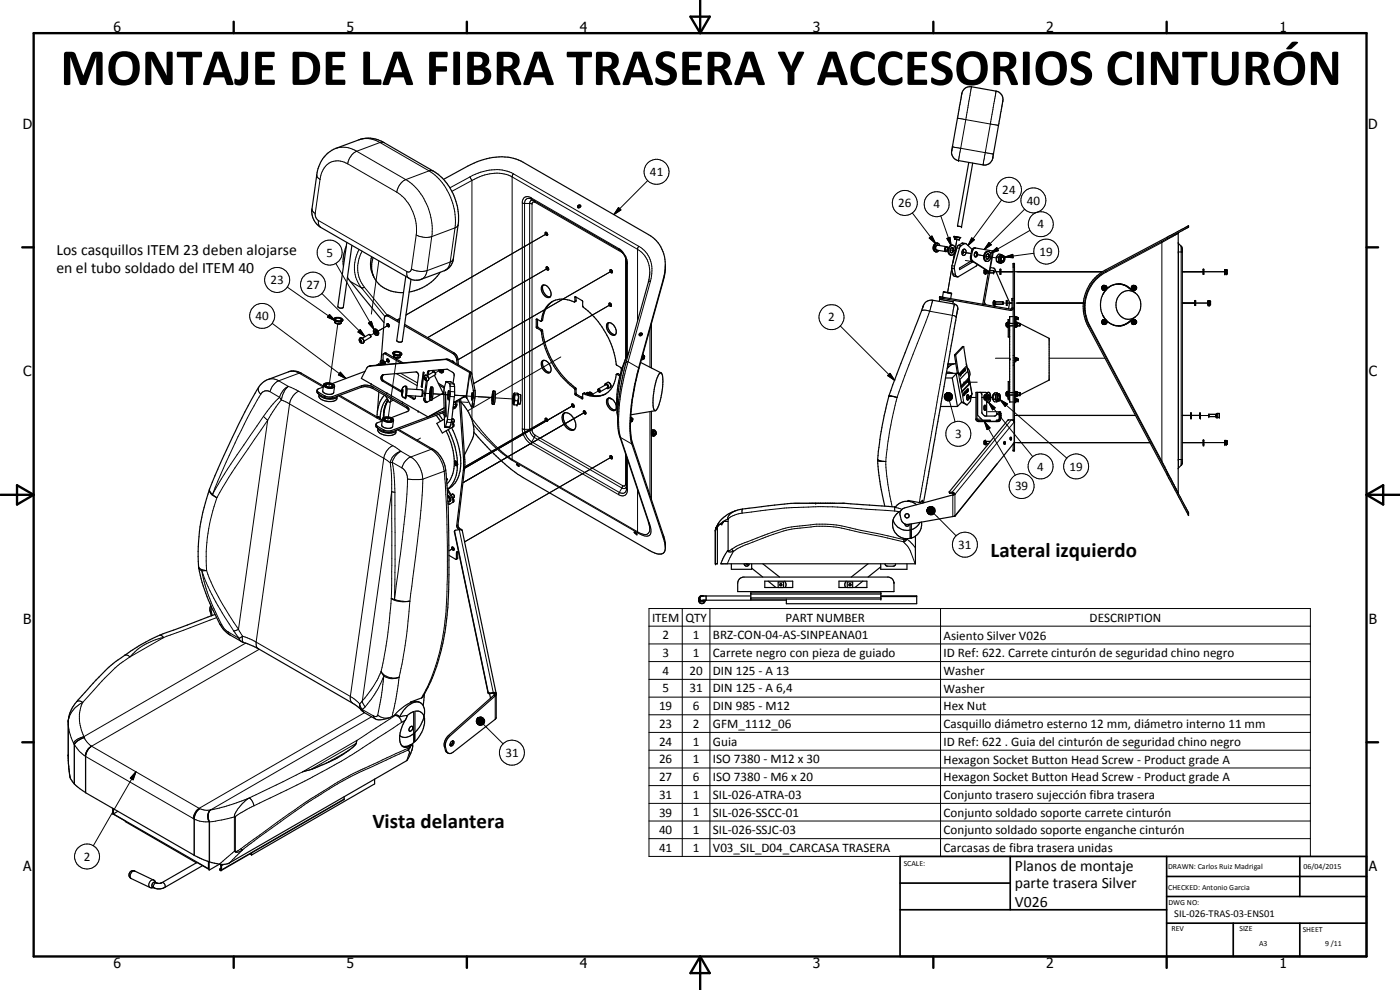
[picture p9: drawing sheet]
<svg xmlns="http://www.w3.org/2000/svg" width="420mm" height="297mm" viewBox="0 0 420 297" stroke-linecap="round" stroke-linejoin="round" font-family="sans-serif">
<defs><g id="words">
<text font-size="15.8" x="18.1" y="25.5">MONTAJE DE LA FIBRA TRASERA Y ACCESORIOS CINTURÓN</text>
<g font-size="6.3">
<text x="297.3" y="167.1">Lateral izquierdo</text>
<text x="111.7" y="248.4">Vista delantera</text>
</g>
<g font-size="4.7">
<text x="16.9" y="76.4">Los casquillos ITEM 23 deben alojarse</text>
<text x="16.9" y="81.8">en el tubo soldado del ITEM 40</text>
<text x="304.6" y="261.2">Planos de montaje</text>
<text x="304.6" y="266.6">parte trasera Silver</text>
<text x="304.6" y="272">V026</text>
</g>
<g font-size="4.2">
<text x="34" y="9.6">6</text>
<text x="104" y="9.6">5</text>
<text x="174" y="9.6">4</text>
<text x="244" y="9.6">3</text>
<text x="314" y="9.6">2</text>
<text x="384" y="9.6">1</text>
<text x="6.8" y="38.7">D</text>
<text x="410.6" y="38.7">D</text>
<text x="7" y="112.9">C</text>
<text x="410.8" y="112.9">C</text>
<text x="7" y="187.1">B</text>
<text x="410.8" y="187.1">B</text>
<text x="7" y="261.4">A</text>
<text x="410.8" y="261.4">A</text>
<text x="34" y="290.4">6</text>
<text x="104" y="290.4">5</text>
<text x="174" y="290.4">4</text>
<text x="244" y="290.4">3</text>
<text x="314" y="290.4">2</text>
<text x="384" y="290.4">1</text>
</g>
<g font-size="3.9">
<text x="195.1" y="52.8">41</text>
<text x="300.8" y="58.3">24</text>
<text x="269.6" y="62.2">26</text>
<text x="280.1" y="62.5">4</text>
<text x="308.1" y="61.4">40</text>
<text x="311.3" y="68.5">4</text>
<text x="98" y="77">5</text>
<text x="312" y="76.8">19</text>
<text x="81.2" y="85.3">23</text>
<text x="91.9" y="86.7">27</text>
<text x="76.7" y="96.1">40</text>
<text x="248.5" y="96.4">2</text>
<text x="286.6" y="131.5">3</text>
<text x="311.3" y="141.2">4</text>
<text x="321" y="141.2">19</text>
<text x="304.6" y="147.1">39</text>
<text x="287.6" y="164.7">31</text>
<text x="195.7" y="186.5">ITEM</text>
<text x="198.8" y="191.8">2</text>
<text x="205.7" y="186.5">QTY</text>
<text x="207.9" y="191.8">1</text>
<text x="213.9" y="191.8">BRZ-CON-04-AS-SINPEANA01</text>
<text x="235.7" y="186.5">PART NUMBER</text>
<text x="283.2" y="191.9">Asiento Silver V026</text>
<text x="327" y="186.5">DESCRIPTION</text>
<text x="198.8" y="197.1">3</text>
<text x="207.9" y="197.1">1</text>
<text x="213.9" y="197.2">Carrete negro con pieza de guiado</text>
<text x="283.2" y="197.2">ID Ref: 622. Carrete cinturón de seguridad chino negro</text>
<text x="198.8" y="202.4">4</text>
<text x="207" y="202.4">20</text>
<text x="213.9" y="202.4">DIN 125 - A 13</text>
<text x="283.2" y="202.5">Washer</text>
<text x="198.8" y="207.8">5</text>
<text x="207" y="207.8">31</text>
<text x="213.9" y="207.8">DIN 125 - A 6,4</text>
<text x="283.2" y="207.8">Washer</text>
<text x="197.8" y="213.1">19</text>
<text x="207.9" y="213.1">6</text>
<text x="213.9" y="213.1">DIN 985 - M12</text>
<text x="283.2" y="213.1">Hex Nut</text>
<text x="197.8" y="218.4">23</text>
<text x="207.9" y="218.4">2</text>
<text x="213.9" y="218.4">GFM_1112_06</text>
<text x="283.2" y="218.5">Casquillo diámetro esterno 12 mm, diámetro interno 11 mm</text>
<text x="151.7" y="227.1">31</text>
<text x="197.8" y="223.7">24</text>
<text x="207.9" y="223.7">1</text>
<text x="213.9" y="223.7">Guia</text>
<text x="283.2" y="223.8">ID Ref: 622 . Guia del cinturón de seguridad chino negro</text>
<text x="197.8" y="229">26</text>
<text x="207.9" y="229">1</text>
<text x="213.9" y="229">ISO 7380 - M12 x 30</text>
<text x="283.2" y="229.1">Hexagon Socket Button Head Screw - Product grade A</text>
<text x="197.8" y="234.3">27</text>
<text x="197.8" y="239.6">31</text>
<text x="207.9" y="234.3">6</text>
<text x="207.9" y="239.6">1</text>
<text x="213.9" y="234.3">ISO 7380 - M6 x 20</text>
<text x="213.9" y="239.6">SIL-026-ATRA-03</text>
<text x="283.2" y="234.4">Hexagon Socket Button Head Screw - Product grade A</text>
<text x="283.2" y="239.7">Conjunto trasero sujección fibra trasera</text>
<text x="197.8" y="245">39</text>
<text x="207.9" y="244.9">1</text>
<text x="213.9" y="245">SIL-026-SSCC-01</text>
<text x="283.2" y="245">Conjunto soldado soporte carrete cinturón</text>
<text x="197.8" y="250.3">40</text>
<text x="207.9" y="250.3">1</text>
<text x="213.9" y="250.3">SIL-026-SSJC-03</text>
<text x="283.2" y="250.4">Conjunto soldado soporte enganche cinturón</text>
<text x="197.8" y="255.6">41</text>
<text x="207.9" y="255.6">1</text>
<text x="213.9" y="255.6">V03_SIL_D04_CARCASA TRASERA</text>
<text x="283.2" y="255.7">Carcasas de fibra trasera unidas</text>
<text x="25.1" y="258.3">2</text>
</g>
<text font-size="3.1" x="352.4" y="275.2">SIL-026-TRAS-03-ENS01</text>
<g font-size="2.4">
<text x="271.2" y="259.7">SCALE:</text>
<text x="350.6" y="260.8">DRAWN: Carlos Ruiz Madrigal</text>
<text x="391.2" y="260.6">06/04/2015</text>
<text x="350.6" y="267">CHECKED: Antonio Garcia</text>
<text x="350.6" y="271.4">DWG NO:</text>
<text x="351.6" y="279.3">REV</text>
<text x="372" y="279.4">SIZE</text>
<text x="391" y="279.6">SHEET</text>
<text x="377.9" y="283.8">A3</text>
<text x="397.7" y="283.8">9 /11</text>
</g>
</g></defs>
<g fill="none" stroke="#000" stroke-width=".3">
<path d="M287.3 35.4l2.5 .5M289.8 35.9l-1.5 8.6M289.8 35.9l7.4 1.3M291.5 26l-1.7 9.9M297.2 37.2l2.5 .4M297.2 37.2l-1.5 8.6M298.9 27.3h.1M298.9 27.3l-1.7 9.9M95.1 52.5l.1 .6 .8 .7M96 53.8l-1.4 10.5a2.24 2.24 0 0 0 1 1.9M100.7 44.5a7.4 7.4 0 0 1 6.3 .9M104.3 49.1l14.8 8.6"/>
<path d="M104.3 49.1a5.1 5.1 0 0 0-8 3.5l-.3 1.2M107 45.4l14.8 8.5M107 45.4a5.2 5.2 0 0 0-2.7 3.7M107.7 42a7.2 7.2 0 0 1 6.3 .8M114 42.8h1.3M114 42.8l14.8 8.5M114 42.8l-7 2.6M119.1 57.7a13.8 13.8 0 0 1 5.8 12.8M121.8 53.9a18.1 18.1 0 0 1 7.8 17.1M121.8 53.9a5 5 0 0 0-2.7 3.8M128.8 51.3h1.2M128.8 51.3a18.2 18.2 0 0 1 7.8 17.1"/>
<path d="M128.8 51.3l-7 2.6M141 53.1l.6 1M141 53.1l-6 3.2M141.6 54.1a12.7 12.7 0 0 1 11.6-1.3l38.1 22a7.7 7.7 0 0 1 3.7 6.9M141.6 54.1l-6 3.3M141.6 54.1v58.3M154.1 52.2l-.4 .7v84.9M154.1 52.2a13.8 13.8 0 0 0-13.1 .9M154.1 52.2l37.6 21.7M159.4 59.4l.2 .4a1.31 1.31 0 0 0-1.5-.1 1.31 1.31 0 0 0-.7 1.3v67.8a5 5 0 0 0 2.2 3.8M159.4 59.4a1.57 1.57 0 0 0-1.7-.3 1.57 1.57 0 0 0-1 1.4v68.5a6 6 0 0 0 2.7 4.3M159.4 59.4l26.3 15.1"/>
<path d="M194.4 54.2l-10.2 10.2M285.8 44.1l2.5 .4M287.6 48.2h.1M288.3 44.5l-.7 3.7M288.3 44.5l7.4 1.3M295.7 45.8l2.4 .4M295.7 45.8l-.6 3.7M300.6 60l-10.1 13.7M93.6 62.7l.2 .6 .8 .7M95.6 66.2a2.01 2.01 0 0 0 .6 2M95.6 66.2l26.5 15.2M100.8 79l11.5 19.8"/>
<path d="M107.8 74.8a10.2 10.2 0 0 0 .7 11.6M108.7 75.4a9.6 9.6 0 0 0 .7 10.8M113.7 78.3l-2.2 15.9M124.9 70.5a6 6 0 0 0 4.7 .5M124.9 70.5l-1.4 10.2M129.6 71l-1.4 10.2M135.1 78.6a3.1 3.1 0 0 1-1.8 2.6M135.1 78.6l-6.9 2.6M136 77.7l-.2 .5-.7 .4M136.6 68.4l-1.5 10.2M136.6 68.4l-7 2.6M137.5 67.5l-.3 .5-.6 .4"/>
<path d="M156.7 60.9l2.3 .1M159 61l.7 .2M159 61v67.8M159.7 61.2v67.8M160.6 60.7a.53 .53 0 0 0-.7-.1 .53 .53 0 0 0-.2 .6M160.6 60.7l26.2 15.2M160.6 60.7a.82 .82 0 0 0-1-.6 .82 .82 0 0 0-.6 .9M164.2 70l-42.4 24.5M185.6 62.3l.7 .7-2.1 1.4zM185.7 74.5l.2 .5M185.7 74.5a6 6 0 0 1 2.6 4.2v27.8M186.8 75.9h.1"/>
<path d="M186.8 75.8v.1M187.7 77.3v30.4M187.7 77.4l.1 .1M188 78.7l.3 .4M191.7 73.9l-.4 .7v21.7M191.7 73.9a8.7 8.7 0 0 1 3.5 10.4M273.8 63.9l7 9.2M278.9 71.4l.8-.6 1.1 2.3zM281.3 72.9a1.46 1.46 0 0 0-1 1.2 1.46 1.46 0 0 0 .6 1.5M281.4 73.6a.83 .83 0 0 0-.6 .6 .83 .83 0 0 0 .4 .9M281.6 73.6a.75 .75 0 0 0-.9 .6 .75 .75 0 0 0 .6 .9M282.4 64.8l3 8.9"/>
<path d="M284 74.8h.6M284.2 71.5l.9-.3 .3 2.5zM285.2 75l1.7 .3M285.7 79.7l.8 .1M286.5 75.9l-.5 3M286.5 71.1l1.4 .2M287.2 71.8l-.5 2.8M287.2 74.4l.7 .1M287.7 73.6l.8 .1M287.9 71.3l.1 .1M288 71.4h.1M288.6 73l.7 .2"/>
<path d="M288.7 75.6l2.7 .5zM289.7 78.1l2.4 .4M291.2 77h.3M291.5 75.5h.3M291.6 71.4l.8 .5-1.9 1.8zM291.6 78.3h.3M292.4 76.2h.1M293 76.4l2.2 .4-1.5-.3M296.3 77l-.4-.1 3.1 .5M296.8 72.8l.7 .6-2.1 1.4zM297.3 76l1.9-1.7 .5 .9zM298 75.3l-1.1 6.2"/>
<path d="M301.5 77.1l2.4-.8 .2 1zM307.5 62.8l-12.1 12M309.1 69.1l-11.8 6.9M310.3 76l-8.8 1.1M311.3 63.7a3.7 3.7 0 0 0 1.4-6.3 3.7 3.7 0 0 0-6.2 1.7 3.7 3.7 0 0 0 4.3 4.7 3.8 3.8 0 0 1 5.4 3.3 3.8 3.8 0 0 1-5.1 3.7 3.8 3.8 0 0 1-1.5-6.1l1.6-1M348.7 72.4v65.9M350.3 71.2v.4M353.6 75.6h.1M353.6 70.1l-21.7 11.6M353.6 75.6h1.2M353.7 73.1h.1M353.7 73.1v67.3"/>
<path d="M354.5 73.9v65.7M81.7 97l22.1 16.6M86.2 86.1l14.4 10.1M96.6 88.1l12.9 12.9M98.9 94.4l1.7 1.8-2.3-1zM101.4 97.2l-2.6 18.7M101.5 96.2v.1M105.1 84.5l3.4 1.9M108.1 98.9l1.4 2.1-2.1-1.4zM108.5 86.4l7 8.6M109.4 86.2l-.9 .2M109.4 86.2l6.8 8.3"/>
<path d="M110.6 96.9l.9-.5 .8 2.4zM112.8 99.7l.2-.1-1.8 1M116.7 97.5l-3.3 1.9 3-1.7M116.9 94.7l-.4 .2M120 95.5l-.8 .5M122.1 81.4v1.1l.3 .7 .4 .3M123.5 80.7a6.6 6.6 0 0 0 4.7 .5M123.5 80.7a.89 .89 0 0 1-.5 .8 .89 .89 0 0 1-.9-.1M128.2 81.2a2.99 2.99 0 0 1-1.8 2.6M161.2 95.8l-.3 .1M161.3 97.9l-.4 .2M161.5 98.3l-.3 .2"/>
<path d="M162.6 98.9l-.3 .2M162.8 99.3l-.3 .2M162.8 96.1l-.3 .2M164.5 80.4l-36.2 20.9M172.8 89.1l-.3 .1M172.9 90.2l-.4 .2M183.4 91.3l-41.3 23.8M183.7 81.2l-46.3 26.7M195.1 98.7v11.5M195.2 84.3l-.6 .3M195.2 84.3l-6.7 24.2M199.1 83.7v.5"/>
<path d="M252.2 97.8l16.3 16.3M276.6 93.3a2.15 2.15 0 0 1 2.4 .1M279 93.4l6.8 1.2M279 93.4l-9.8 25.9M279.9 90.1h.1M279.9 90.1l-.9 3.3M283.2 89.2v.4M285.7 80.5l.7 .1M285.7 80.4l-1.3 7.4M285.8 94.6l-9.9 56.2M285.8 94.6l.9 .3 .3 .3M286 82.2l.7 .1"/>
<path d="M286.4 91.2h.1M286.4 91.2l-.6 3.4M286.4 91.3v.1M295.7 80.9h.1M295.7 80.9v1.3M295.8 81.9h.1M295.8 81.2v.7M296 81.2h.3M296 81.8h.6M296.6 82h.1M296.7 82h.3M296.8 81.4l-.1 .6"/>
<path d="M297 81.8h1.3M297.1 81.2h1.2M298.3 81.5h1.8M298.4 91.6h.1M298.4 90.3v1.3M298.5 90.6h.1M298.5 90.6v.7M298.8 90.6h2.2M298.8 91.2h2.2M300.3 81.5h3.8M301 90.9h1M302.2 90.9h1.5"/>
<path d="M302.3 98h.1M302.3 96.8h.1M302.3 96.8v1.2M302.6 96.1h.2M302.6 96.9h.2M302.6 97.8h.2M302.8 97.1h1.3M302.8 97.7h1.3M303.3 92.8l-.1 .3M303.7 90.2h.4M303.7 92.4h.4M304.1 80.2h.3"/>
<path d="M304.4 81.5h.3M305 81.5h25.9M305 90.9h20.2M305.2 95.3h.4M305.2 95.7h.4M305.4 97.1h.7M305.4 97.7h.7M327 97.6l-.1 .1M327 97.6l21.7 40.7M331.8 86a.38 .38 0 0 0-.4 .4 .38 .38 0 0 0 .4 .3M331.8 96.3a.36 .36 0 0 0-.4 .3 .36 .36 0 0 0 .4 .4M331.9 81.4v.3"/>
<path d="M331.9 81.7a11.8 11.8 0 0 0-4.9 15.9M340.6 86l-.3 .2v.3l.3 .2M340.6 96.3l-.3 .2 .1 .4 .2 .1M354.8 81.5h6.3M354.8 90.9h3.8M358.8 90.9h3.7M361.3 81.5h6.2M77.6 116.2v1.2l.7 .9M78.3 118.3l-3.1 5.3-3.8 7.4-4.4 9.5-3.2 7.8M80.4 113.9l1.6-.2 1.6 .6M81 117.5a1.95 1.95 0 0 0-2.7 .8M81 117.5l2.9 1.7"/>
<path d="M83.6 114.3l3 1.7M83.6 114.3a5.2 5.2 0 0 0-2.6 3.2M83.9 119.2l.5 .8M83.9 119.2l-2.5 2.6-2.3 3.1M86.6 116l3.1 1.4M86.6 116a6.7 6.7 0 0 0-2.2 4M86.6 116a4.8 4.8 0 0 0-2.7 3.2M86.6 111.5l1.6-.1 1.6 .6M89.7 117.4l28.2 16.3M89.7 117.4a5.1 5.1 0 0 0-2.8 3.8M89.8 112h.6M89.8 112l7.2 4.1"/>
<path d="M89.8 112l-6.2 2.3M95.7 117.7l-.1 .5M97.4 118.8v.4M99.8 119l-.1 .5M101.5 118.7l13.2 7.6M102.1 111.7l1.7 1.9-2.3-1.1zM107.9 102a.4 .4 0 0 1 .6 .2 .4 .4 0 0 1-.2 .5zM108.1 101.4a1.02 1.02 0 0 1 .9 1.5M108.5 115.7l-.1 .5M111.3 109.7l-.3 .2M112 116.1l-.1 .5M114.8 112.9l-.4 .2"/>
<path d="M114.9 109.1l.2-.1-.9 .5M115 108.9l.1 .1M115 112.6l-.4 .1M115.1 114.2l-.3 .1M115.9 106l-.4 .2M116.7 108l-1.2 .7 .8-.5M118.9 112.1l6.3 3.6M119 107.4l-2.6 18.7M119.2 106.4v.1M120.3 112l5 2.9M120.7 118.5h.1M120.8 116.7h.1"/>
<path d="M120.8 116.7l-.1 1.8M121.7 115.9l.1 1.9-.4 1.6M124.4 119.5l-.4 .2M126.9 118l2.5 .1M127.5 113.2a.42 .42 0 0 1 .4 .3 .42 .42 0 0 1-.1 .5l-.3-.3zM127.5 119.5l-.3 .1M127.5 112.6a.99 .99 0 0 1 .9 1.6M128.6 111.6l-.3 .1M130 118.2l4.8 .3zM132.2 111l-1.6 .9M133.9 114.5l1.4 .1M134 107.7l-.4 .2"/>
<path d="M134.9 107.9l-.4 .2M134.9 115.1l1.4 .1M135 119h1.3M135.1 115.9l1.3 .1M135.1 117.5l1.3 .1M136.2 108.7h-.1M136.3 105.9l-.4 .2M137.4 107.8l-.3 .2M139.1 119.2h-.2M139.1 119.1v.1M139.3 119.1l-.2 .1M140 119.3h.1"/>
<path d="M140.2 118.8l-3.8-.2 5 .3M141.3 111.6l-.4 .2-1 7.3M141.6 112l-.6-.1-1 7.4M142 119.4h.5M142.1 117.1h.5M142.6 119l5.5 .3-4.6-.3M147.6 119l-7.2 4.3M148.6 119.4l5.7 .3M168.3 107.1l-19.6 11.4M172.7 116.3l-.4 .2M172.9 117.9l-.4 .3M172.9 116.7l-.4 .2"/>
<path d="M173.1 118.4l-.3 .1M174.9 119.5l-.2 .1M175.4 117.9l-.3 .2M177.4 118.5h.1M179.7 117.2l-1.8 1.1M181.8 115.4h.1zM181.9 115.4l.3 .1M182.1 115.4l.1 .1M182.2 115.5l.2 .5-.1 .3M182.2 115.5l.1 .1M182.3 114.8a.95 .95 0 0 1 .9 1.4M182.4 116l-.1 .3"/>
<path d="M183 119.4l-.6 .3M185.5 112.1l-.3 .2M188.5 108.5l-.6 .3M188.5 108.5a58.1 58.1 0 0 0-2.7 20.8l.5 2M188.5 108.5l3.2 1.9M192.9 106.7l-.1 1M266.4 112.7l.7-.7 1.4 2.1zM266.7 119l.8-.1 1.7 .4M266.8 118.8l2.4 .5M269.2 119.3l-2.1 9.4-1.3 9.8M283.5 118.5l.8-.6-.9 .9zM283.6 118.3l.7-.4z"/>
<path d="M283.6 118.3l.7-.4-.8 .6zM283.8 118.1l.5-.2zM284.2 117.9v2.4M284.3 117.9l-.9 1.1zM284.3 117.9l-.9 1.4v-.3zM284.3 117.9l-.8 1.6-.1-.2zM284.3 117.9l-.7 1.9-.1-.3zM284.3 117.9l-.5 2.1-.2-.2zM284.3 117.9l-.3 2.2-.2-.1zM284.3 117.9v2.4l-.3-.2zM284.3 117.9l.3 2.4h-.3zM284.3 117.9l.5 2.4h-.2z"/>
<path d="M284.3 117.9l.8 2.3-.3 .1zM284.3 117.9l1 2.2-.2 .1zM284.3 117.9l1.2 2-.2 .2zM284.3 117.9l1.4 1.8-.2 .2zM284.3 117.9l1.5 1.6-.1 .2zM284.3 117.9l1.6 1.3-.1 .3zM284.3 117.9l1.6 1v.3zM284.3 117.9l1.5 .8 .1 .2zM284.3 117.9l1.4 .5 .1 .3zM284.3 117.9l1.4 .5zM284.3 117.9l1.2 .3zM284.3 117.9l1 .1z"/>
<path d="M284.3 117.9h.8zM284.3 117.9l.5-.1zM284.3 117.9l.3-.1zM284.4 117.9v2.4M287.1 112l-.1 .1M287.7 112.3l.3 1.7M288.1 112.1h.1M288.2 112.3h.1M288.2 112.1h.1M288.4 111.8h.1M288.5 111.8h.1M288.7 117.6l.6 3.3"/>
<path d="M289 111.2h.1M289.1 111.1h.1M289.1 114.7h4.2M289.1 118.2h.2M289.1 111h.1M289.1 118.4h.1M289.2 118.1h.1M289.2 111h.1M289.2 118.3h.1M289.3 111h.1M289.4 117.9h.1M289.4 110.8h.1"/>
<path d="M289.4 111h.1M289.5 117.8h.1M289.5 111.2h.1M289.5 111h.1M290 117.2h.1M290 117.4h.2M290.1 119.3h2.8M290.1 117.6h.1M290.1 109.8l.3 1.6M290.1 117.5h.1M290.4 117.3h.1M290.4 116.9h.1"/>
<path d="M290.4 117.2h.1M290.4 117h.1M290.4 116.8h.1M290.5 117.2h.1M290.5 117.1h.1M290.5 116.9h.1M290.6 114.1l.2 1.1M291.1 115.1l.6 3.2M291.2 118.9h.1M291.3 118.9h.1M291.3 119h.1M294.7 119.3h1.1"/>
<path d="M296.4 119.3h1.6M298.7 107.5h4.3M300.1 119.9l2.2 1.3-.6 .8zM300.1 119.9l20.1 17.6M302.3 117.5h.1M302.3 117.5v1.3M302.6 119.5h.2M302.6 118.6h.2M302.6 117.7h.2M302.8 118.5h1.3M302.8 117.9h1.3M304.1 106.7h.3"/>
<path d="M304.1 109.6h.3M305.2 119.9h.4M305.2 107.6h.4M305.2 108h.4M305.4 118.5h.7M305.4 117.9h.7M314.9 107.5h16.7M79.1 124.9l1.2 1.2M79.1 124.9a303.3 303.3 0 0 0-15.3 23.4M80.3 126.1l-3.9 5.7a174.7 174.7 0 0 0-11.3 17.5M80.3 126.1l-8.7 62.7M84.4 120l-1.6 2.1-2.5 4"/>
<path d="M84.4 120l2.5 1.2M86.9 121.2l28.3 16.3M86.9 121.2l-10 71.5M113.3 127.9v.5M115.1 128.9v.5M115.2 137.5l1.9 1.4M115.2 137.5l-10.1 71.5M117.1 138.9l.4 5.4-.1 35.3M117.4 129.2v.5M117.7 138.7l2.9 1.7M117.7 138.7l-.6 .2M117.7 138.7l.5 3.3 .3 5.7"/>
<path d="M117.9 133.7l2.4 1.7M117.9 133.7a5.1 5.1 0 0 0-2.7 3.8M119.2 128.9l10.2 5.9M120.3 135.4l3 1.7M120.3 135.4a5.1 5.1 0 0 0-2.6 3.3M120.3 135.4a4.3 4.3 0 0 0-3.2 3.5M122 121.9v.4M123.3 137.1a8.5 8.5 0 0 1 3.6 6.7M123.3 137.1a5.1 5.1 0 0 0-2.7 3.3M126.2 131.4l-1 .6M129.4 134.8h.6M129.4 134.8a8.5 8.5 0 0 1 3.9 6.6"/>
<path d="M129.4 134.8l-6.1 2.3M133.7 128l1.3 .1M134.1 126.7l1.3 .1M134.3 125.9h1.3M136 122l.3 .2v.4M136.1 127l-.3 .2M136.1 121.2l.6 .3 .4-.2M136.2 120.5l4.3 .2M139.5 137.8l-.4 .2M141.4 125.3l.2 .3M141.6 125.6h-.1M141.6 125.6l1.7 2.2a45.8 45.8 0 0 0 10.4 10"/>
<path d="M141.6 122v3.6M141.8 121.2h.5M142 127.3a52.2 52.2 0 0 0 11.8 10.9M153.7 137.8l37.6 21.8a2.53 2.53 0 0 0 3.4 .3l.3-1.3M153.7 137.8l.1 .4M153.8 138.2l37.6 21.7M156.7 128.7l2.3 .1M159 128.8l.7 .2M159 128.8l.5 1.5 .8 .9M159.4 133.3l26.3 15.1M159.6 132.6l-.2 .7M159.6 132.6l26.3 15.1"/>
<path d="M159.7 129l.2 .9 .7 .7M160.3 131.2l26.3 15.2M160.3 131.2l-.7 1.4M160.6 130.6l26.2 15.1M160.6 130.6l-.3 .6M164.2 125.8l-24.7 14.3M172 121.3l-.1 .1M172.1 121.6l-32.6 18.9M183.7 137l-44.3 25.6M186 130.9l.3 .4M186.3 131.3l8.6 25.8M186.3 131.3l3.3 1.9"/>
<path d="M187.7 136.1v9.3l-.2 .4-.7-.1M188.3 137.9v9.3a1.55 1.55 0 0 1-.9 1.5 1.55 1.55 0 0 1-1.7-.3M189.2 126.4h.1M189.3 126.4h.1M189.4 125.5l-.1 .4M195.1 123.5v25M196 129.9l-.5 .3M263.4 137.8l.7 .4 1.7 .3M263.4 138.2l1 .3h1.4M265.8 138.5l.1 1.8a78.1 78.1 0 0 0 1.8 11.8M284.9 120.3l1.7 6.2M293.2 125.7h1.3"/>
<path d="M295.4 126.5l1.7 1.9-.9 .5zM295.4 126.5l9.3 16.1M295.7 132.1v1.3M295.8 133.1h.1M295.8 132.4v.7M296 132.5h1.2M296 133.1h.7M296.4 123.5h3.8M296.7 120.7l2 1.6-.8 .7zM296.7 120.7l13.3 16.3M299.5 126.1v.4M299.9 125.7h.4"/>
<path d="M301.3 132.8h.1M303.5 126l-17.8 21.7 .1 .3M304.1 135h.3M304.1 133.4h.3M304.1 125.9h.3M304.4 132.8v-6.2l-17.8 21.7v6.5M304.4 132.8h.3M304.6 124.7h36.2M305 132.8h40.1M305.1 124.6h35.7M305.2 120.3h.4M348.7 138.3l-.1 .3"/>
<path d="M348.7 138.3l4.9 9.6M353.6 137.9h.1M353.6 137.9h1.2M354.8 124.7h2.5M354.8 124.6h2.5M354.8 132.8h6.3M357.5 124.7h2.5M357.5 124.6h2.5M360.2 124.7h2.5M361.3 132.8h6.2M362.7 125h2.2M362.7 124.4h2.2"/>
<path d="M365.2 125h.1M365.2 124.3v.7M365.9 125.3h.1M365.9 124v1.3M62.9 146.9a2.65 2.65 0 0 0 2.2 2.4M62.9 146.7v.6l.9 1M63.8 148.3l1.3 1M65.1 149.3a52.1 52.1 0 0 0-3.1 21.9M118.5 147.7l-1-.2-8.8 62.8M118.5 147.7l-.1 32.1M120.6 140.4l.2 .1a3.8 3.8 0 0 1 1.4 2.5 120.9 120.9 0 0 1-1.5 18.8l-2.3 18M122.3 143.8h4.6"/>
<path d="M126.9 143.8v1.2a474.8 474.8 0 0 1-3.9 35.4M133.3 141.4a297.1 297.1 0 0 1 .8 36.1 68.1 68.1 0 0 1-6.7 30.3l-.9 1.6M133.3 141.4l-6.4 2.4M133.8 141l-.5 .4M134.4 149l.5 .7-.2 .8M136.1 149.6l-.3 .2M136.4 159.4v.2M137.4 157.5l-.3 .2M137.8 158.9l10.2 49.1M138 158.6l-.3 .2M138.4 158.8l-.2 .1M139 144.8l36.7-21.2z"/>
<path d="M139.4 140.9l-.3 .2M185.9 147.7l-.2 .7M186.6 146.4l-.7 1.3M186.8 145.7l-.2 .7M187.7 145.2a.82 .82 0 0 1 .1 1.2 .82 .82 0 0 1-1.2 0M188.3 146.9l-.3-.4a1.33 1.33 0 0 1-.6 1.4 1.33 1.33 0 0 1-1.5-.2M191.3 146.9l.1 13M194.6 156.6l.3 .5M194.9 157.1l.3 .9a2.06 2.06 0 0 1-.6 2.8 3.9 3.9 0 0 1-3.2-.9M214.7 159.1h.1M214.7 158.8v.3M215.1 158l-.4 1.1"/>
<path d="M215.1 157.9l-.3 .6M215.3 158.1h.1M215.3 158.1l-.6 1M215.3 157.6v.3M215.5 157.1l-.2 1M216.6 157.3h.1M216.6 157.3l-.6 .1M216.9 156.6h.2M217.1 156.6l-.5 .7M217.1 156.5h1.4M217.3 156.4l-.2 .2M220.9 153.2a3.3 3.3 0 0 0-2.6 2.6"/>
<path d="M222.7 154a5.5 5.5 0 0 0-4.2 1.8M222.8 152.7l-.1 1.3M244.8 151h.1M268.4 152.1h.1M268.4 152.1l.1 .1M268.5 152.2v1.1M268.5 153.3l1.4 .2M268.5 153.3l-8.6-.5a145.9 145.9 0 0 0-37.2 1.2M268.6 152.2l2.1 .6M278.5 152.4l-.3 .4zM278.5 152.4l-.3 .7zM278.5 152.4l-.3 .9z"/>
<path d="M278.5 152.4l-.3 1.2zM278.5 152.4l-.2 1.4-.1-.2zM278.5 152.4v1.7l-.2-.3zM278.5 152.4l.2 1.9-.2-.2zM278.5 152.4l.4 2-.2-.1zM278.5 152.4l.7 2.1-.3-.1zM278.5 152.4l.9 2.1h-.2zM278.5 152.4l1.2 2.1h-.3zM278.5 152.4l1.5 1.9-.3 .2zM278.5 152.4l1.7 1.8-.2 .1zM278.5 152.4l1.9 1.7-.2 .1zM278.5 152.4l2 1.4-.1 .3z"/>
<path d="M278.5 152.4l2.1 1.1-.1 .3zM278.5 152.4l2.2 .9-.1 .2zM278.5 152.4l2.1 .6 .1 .3zM278.5 152.4l2.1 .3v.3zM278.5 152.4l1.9 .1 .2 .2zM278.5 152.4l1.7-.1 .2 .2zM278.5 152.4l1.5-.3 .2 .2zM278.5 152.4l1.5-.3zM278.5 152.4l1.3-.3zM278.5 152.4l1-.4zM278.5 152.4l.7-.4zM278.5 152.4l.5-.3z"/>
<path d="M278.5 152.4l.3-.2zM280.3 154.1l6.7 6.7M285 147.7l.1 .3M286 148.5v6.5M350.3 141.8v.7M353.6 147.9h.1M59.6 170a2.36 2.36 0 0 0 2.4 1.2M59.6 170.3l.3 .6 .7 .3M60.6 171.2a57.3 57.3 0 0 0 6 16.3M60.6 171.2a60.3 60.3 0 0 0 6.8 13.8l2.8 4.4M62 171.2h-1.4M62 171.2a76.5 76.5 0 0 0 9.6 17.6"/>
<path d="M117.4 179.6l1 .2M117.4 179.6l.2 .1a7.7 7.7 0 0 0 5.4 .7M117.4 179.6l-1.1 11.5-1.9 10.3M118.4 179.8l1.9 .5 1.7 .2M136.2 164.5l-1.5 .8 1.1-.7M137.4 167.5l-.4 .2M137.4 165.7l-.4 .2M199.1 160.6v.8M209.7 179.7a.94 .94 0 0 0 .7 .9 .94 .94 0 0 0 1.1-.5M210 179.6l.4 .5h.5M211.9 178.8v1.3M218.3 165.2l.5 .4 1.4-.2"/>
<path d="M219.6 164.8l.6 .6M219.6 164.8l-.9 .6-.2-.2M220.2 165.4l-1.9 3.8M225.3 178.3h39.1M225.3 179.4h39.1M271.1 162.6l.8-.4 .3-.4 2.5 2.5M271.1 162.6l-17.7-4a28.6 28.6 0 0 0-10-.5l-4.9 .5-3.3 .7-11.5 4.2-2.2 1-1.3 .9M271.1 162.6l1.9 2.2 1.6 4.4M271.3 161.9l-17.8-3.9a36.7 36.7 0 0 0-14.3-.1l-1.7 .2a91.9 91.9 0 0 0-14.1 4.8l-2.3 1-1.5 .9M271.3 161.9l-.2 .7M271.8 161.8h.1M271.8 161.8l-.5 .1"/>
<path d="M37.5 196.6h.7l.8 .5M39 197.1a44.9 44.9 0 0 0-10.9 10l-3.3 3.6M47.9 190.6h.5l.7 .7M49.1 191.3l-10.1 5.8M49.1 191.3a17.9 17.9 0 0 0-10.1 5.8M63 183.3l.4 .2M63.4 184.5l.3 .2M65 185.3l-15.9 6M65.9 187.1l.7 .4M66.6 187.5l.8 1.2 1.1 .9M68.5 189.6l3.3 2M68.5 189.6l.6 .9"/>
<path d="M70.2 189.4l1.6 2.2M71.6 188.8l-1.4 .6M71.6 188.8l1.2 2.1M71.8 191.6l.6 .8M72.8 190.9l4.1 1.8M72.8 190.9l-1 .7M72.8 190.9v1.3l.3 .6M73.7 193l-48.5 28M76.9 192.7l.1 1.4 .5 .5M76.9 192.7l28.2 16.3M77.8 194.8l-50.3 29.1M123 180.4a147.5 147.5 0 0 1-3.2 22.8"/>
<path d="M123 180.4l-1 .1M194.8 182.6h198.5v74.4h-198.5zM194.8 187.9h198.5M194.8 193.2h198.5M194.8 198.5h198.5M204.8 182.6v74.4M209.7 180.2a.95 .95 0 0 0 1 .9 .95 .95 0 0 0 .9-.9M213.1 182.6v74.4M282.3 182.6v74.4M20.5 216.5h.1M20.5 217.3l.4 2.4 1.1 3.2M23 210.6l.8-.3 1 .4"/>
<path d="M24.8 210.7a11.3 11.3 0 0 0 .4 10.3M24.8 210.7a7.9 7.9 0 0 0-4.3 5.5v11.3l.6 6M105.1 209v.9l.7 1.1M105.1 209l2.8 2.2M107.9 211.2l.8 1.7M107.9 211.2l.1 1 .4 .8M108.7 212.9l3.3 1.9M108.7 212.9l.6 .9M108.7 210.3l.2 .7 .7 1.1M108.7 210.3l-.8 .9M109.4 213.8l-49.6 28.7M109.6 212.1l-.9 .8"/>
<path d="M111.5 215.1l-48.4 27.9M112 214.8l.6 .9M113.4 214.5a4 4 0 0 0 3.4 .9M113.4 214.5l-.5 .5-.9-.2M114.4 201.4a4.6 4.6 0 0 0 5.4 1.8M114.4 201.4l.8 1.4M114.4 201.4l-1 2.2-1.4 2.4-3.3 4.3M115.2 202.8l-.7 5.8-1.1 5.9M115.2 202.8l-2 4.2-1.7 2.8-1.9 2.3M115.2 202.8a4.3 4.3 0 0 0 4.6 .4M116.8 215.4l-2.2 .5h-1.6M117.7 215l-.9 .4"/>
<path d="M118.3 214.6l-.6 .4M118.5 214.7l-11.4 7.5-16.3 9.4-16 7.8M118.5 214.7a2.01 2.01 0 0 1 2 2.1M118.7 214.5l-.2 .2M118.7 214.5h.5l.7 .6 2.3-.4M118.7 214.5l-.4 .1M118.9 214.5l-.4 .2M119.8 203.2l-1.1 7.2-1 4.6M120.5 216.8a272 272 0 0 1-22.4 14l-6.6 3.6-16.7 8-3.9 2.4-.3 .2 .1 10.5M121.6 216.2l-1.1 .6M125.9 210.7a5 5 0 0 0-4.7 1.3l-2.9 2.6M143.3 215.5l-.3 .4z"/>
<path d="M143.3 215.5l-.4 .7zM143.3 215.5l-.4 1zM143.3 215.5l-.3 1.3zM143.3 215.5l-.2 1.5-.1-.2zM143.3 215.5v1.7l-.2-.2zM143.3 215.5l.2 1.9-.2-.2zM143.3 215.5l.4 2.1-.2-.2zM143.3 215.5l.7 2.1h-.3zM143.3 215.5l.9 2.2-.2-.1zM143.3 215.5l1.2 2.1-.3 .1zM143.3 215.5l1.4 2-.2 .1zM143.3 215.5l1.7 1.9-.3 .1z"/>
<path d="M143.3 215.5l1.9 1.7-.2 .2zM143.3 215.5l2 1.5-.1 .2zM143.3 215.5l2.1 1.2-.1 .3zM143.3 215.5l2.1 1v.2zM143.3 215.5l2.1 .7v.3zM143.3 215.5l2.1 .4v.3zM143.3 215.5l1.9 .2 .2 .2zM143.3 215.5h1.7l.2 .2zM143.3 215.5l1.5-.2 .2 .2zM143.3 215.5l1.3-.3 .2 .1zM143.3 215.5l1.3-.3zM143.3 215.5l1-.4z"/>
<path d="M143.3 215.5l.7-.3zM143.3 215.5l.5-.3zM143.3 215.5l.2-.2zM145.1 217.3l5.9 5.9M146.5 207.7v.2M146.9 207.9l-.1 .3M148.4 208v.3M148.6 208.8v7M194.8 203.8h198.5M194.8 209.2h198.5M194.8 214.5h198.5M194.8 219.8h198.5"/>
<path d="M20.5 226.6h.1M22 222.9l.3 .4M22.3 223.3v.1M22.3 223.3v11.9M22.3 223.4v11.8M22.3 223.4l1.5 2 1.8 1.5M24.6 221.5l-1.3 .8-1 1.1M25.2 221l.1 .3M25.2 221l-.7 .2a4.2 4.2 0 0 0-2.5 1.7M25.3 221.3a5 5 0 0 0-3 2M25.3 221.3l-.4 .1M25.3 221.3l.9 1.5 1.3 1.1"/>
<path d="M25.6 226.9l32.4 18.7M25.8 225.9l-.2 1M25.9 225.6l-.3 1.3v10.9M26.2 225l-.3 .7M26.3 225l-.2 .3M26.4 224.7l-.2 .3M27 224.3l-.8 1.1-.5 1.3v11.2M27.2 224l-.9 1M27.5 223.9l-.3 .1M27.5 223.9h.1M27.5 223.9l-.2 .2M27.5 223.9l32.3 18.6"/>
<path d="M40.8 231.6l-.8 2.4-.9-.5zM40.8 231.6l-12.8 22.1M74.8 239.4l-6.8 2.5-4.8 1.1M74.8 239.4a9.7 9.7 0 0 0-4.5 5.6v10.4M74.8 239.4a2.97 2.97 0 0 1 1.4 2.4M99.6 228l.2 .1M99.6 228l-1.9 1.1M103.3 239.7l-36.8 21.3M105.1 224.8l-5.5 3.2M106.9 223.1l-13.6 7.8M122.4 225.1l-2.6 1.1a174.3 174.3 0 0 0-21 10.6l-7.6 4.8-17.6 12.7a2.92 2.92 0 0 1-3.1 1.3l-.2-.2M122.4 225.1a.71 .71 0 0 1 .3 1.2l-.6 1.9"/>
<path d="M122.7 224.4l-.3 .7M122.7 224.4a215.2 215.2 0 0 0-23 11.3l-9.4 6-18 13M123.1 223.8l-.4 .6M123.3 223.6l-.2 .3M123.3 223.6l-.3 1-.6 .5M123.3 223.5v.1M123.3 223.6l.6 .2M123.9 223.8h.1M133.3 223.9l.4 .2M133.7 225.1l.3 .2M134.6 220.7l.3 .2M194.8 225.1h198.5"/>
<path d="M194.8 230.4h198.5M194.8 235.7h198.5M58 245.6a7.5 7.5 0 0 0 4.7 .9M59.3 243.2l-.6 .9-.4 1.4v11.2M59.5 243l-.9 1.1-.4 1.3v11.2M59.5 243l-.3 .2M59.8 242.5l.1 .1M59.8 242.5a4.2 4.2 0 0 0-1.8 3.1M59.9 242.6l-.4 .4M59.9 242.6l1.6 .5 1.6-.1M62.4 244.3v1.6l.3 .6M62.4 245.5l.4 1"/>
<path d="M62.4 244.3v.8M62.5 244l-.1 .3M62.7 246.5h.1M62.8 246.5l.1 .1M62.8 246.5v12.1M62.9 246.6v12M62.9 243.2l-.4 .8M63 243.2l-.5 .8M63.1 243h.1M63.2 243l-.3 .2M63.2 243a3.1 3.1 0 0 0-.3 3.6M67.2 259.3l-.7 .5"/>
<path d="M70.3 255.4h.3M70.3 255.4l-4.4 3.9M70.6 245.1l-7.7 1.5M70.7 255.5h.1M72.3 254.7l.5 .3-3.9 3.9M72.3 254.7l-1.5 .8M194.8 241h198.5M194.8 246.3h198.5M194.8 251.6h198.5M40.5 261.4a1.4 1.4 0 0 0-1.1 2.2M46 264a1.38 1.38 0 0 0-1.2 .8 1.38 1.38 0 0 0 .2 1.5M47 264.9a.93 .93 0 0 0-.8 .6 .93 .93 0 0 0 .1 .9"/>
<path d="M48.6 264.8a.96 .96 0 0 1 .8 1.5M66.2 260.9h.1"/>
<circle cx="197" cy="51.6" r="3.7"/>
<circle cx="302.8" cy="56.9" r="3.8"/>
<circle cx="98.9" cy="75.8" r="3.8"/>
<circle cx="271.6" cy="60.9" r="3.8"/>
<circle cx="281.1" cy="61.3" r="3.8"/>
<circle cx="314" cy="75.5" r="3.8"/>
<circle cx="78.7" cy="94.8" r="3.8"/>
<circle cx="83.2" cy="84" r="3.7"/>
<circle cx="94" cy="85.4" r="3.8"/>
<circle cx="249.6" cy="95.2" r="3.7"/>
<circle cx="287.6" cy="130.2" r="3.7"/>
<circle cx="312.3" cy="139.9" r="3.8"/>
<circle cx="323" cy="140" r="3.7"/>
<circle cx="306.6" cy="145.8" r="3.8"/>
<circle cx="289.6" cy="163.4" r="3.8"/>
<circle cx="153.6" cy="225.8" r="3.7"/>
<circle cx="26.1" cy="257" r="3.8"/>
</g>
<g fill="none" stroke="#000" stroke-width=".35">
<path d="M289.5 26.5l1.7-.5 7.7 1.3a2.78 2.78 0 0 1 1.9 3.9l-2.7 15.5a2.65 2.65 0 0 1-3 2.8l-7.5-1.3a2.75 2.75 0 0 1-1.8-3.9l2.8-16.1 .3-.8zM98 46.3l2.1-1.5 7.6-2.8a8.8 8.8 0 0 1 7.6 .8l14.7 8.5a16.1 16.1 0 0 1 7 9.8l.6 2.9v2.3l-1.6 11.4a4.3 4.3 0 0 1-2.7 3.5l-6.9 2.6a3.9 3.9 0 0 1-3.6-.3l-26.6-15.3a5.6 5.6 0 0 1-2.6-5.5l1.5-10.2a10.5 10.5 0 0 1 2.9-6.2zM133.1 53.8l7.3-4a18.1 18.1 0 0 1 15.9-1.5l38.3 22.1a10.9 10.9 0 0 1 4.9 12.1l-8.2 29.9-1.5 7.4-.5 5.3M159.6 59.8l26.3 15.2 1.3 1.3 .6 1.1 .2 1.3v28.4M285.7 45.2l-.1 .1M290.7 48.8l-3.4 19M291.9 48.9l-3.3 19.1-1.2-.2M297.9 47.5h.1M103.9 73.9l-.8 3.1v2.9M104.1 72.7l-2.7 19.2a1.11 1.11 0 0 0 1.6 .3l2.6-18.6M111.5 77a7.7 7.7 0 0 0 .7 6.1M112 77.3a7.8 7.8 0 0 0 6.8 10.3l2.3 .2"/>
<path d="M163.6 69.8a.5 .5 0 0 1 .7 .2 .5 .5 0 0 1-.2 .7l-.4-.4zM163.9 69.7l.5 .7M174.3 61.8l-.6 .1-.2 .4M281.2 75.1l2.6 .4M281.4 73.6l2.7 .4M281.5 73a1.3 1.3 0 0 0-1.5 1.2 1.3 1.3 0 0 0 1.3 1.4l.5-.5M282.1 73.7a.79 .79 0 0 0-.9-.7 .79 .79 0 0 0-.7 .9l-.1 .5a.95 .95 0 0 0 .6 1.2M284.3 75.2a.57 .57 0 0 0 .2-.6 .57 .57 0 0 0-.5-.4l-.3 .8 .1 .3 .4 .1M284.4 74.4l-.2-.4a.73 .73 0 0 0-.7 .7 .73 .73 0 0 0 .5 .8l.3-.3M284.4 74.4l.1 .1M285.7 74.3a1.04 1.04 0 0 0-.3 1.5M285.7 74.3h.3a.86 .86 0 0 1 .2 .9 .86 .86 0 0 1-.8 .6"/>
<path d="M285.7 74.3a.95 .95 0 0 1-.3 1.5M285.8 73.6a1.61 1.61 0 0 0-1.1 1.4 1.61 1.61 0 0 0 1 1.6 1.76 1.76 0 0 0 .3-3M286 73.6a1.59 1.59 0 0 0-1.4 .9 1.59 1.59 0 0 0 .2 1.7l.6 .4M286.4 71h.1M286.4 71l1.7 .2M286.5 71.6l1.4 .4M286.5 71.7l1.4 .2M286.5 71l1.5 .3M286.5 71v.6M287.3 67.8h.1M288 71.3h.3M288.1 71.3l-.2 .7"/>
<path d="M288.2 71.3h.1M289.1 74.8l.3-.1a.97 .97 0 0 1 .5 1.1 .97 .97 0 0 1-.9 .8l-.3-.7zM289.1 74.9v1l-.3 .5M289.8 73.1l-1.1-.2-1.3 .9-1.7 5.9 .4 2.9 .4 .3 .8 .2M291.3 78.4l.7 .1M291.6 78.2l-3.7 2.2 .1 .5 4-2.4M291.7 74.8l-1.9-1.7-.5 .1-1.2 .9-1.7 6 .4 2.6 .8 .4 5.3-3.2 .4-.5M292 78.5h.1M292.6 75.7l.5 .6M292.8 74.4l-.6 .3-.4 .8a3.2 3.2 0 0 0-.1 2.5l5.2 3.5M292.8 74.4a1 1 0 0 0-1.3 1.1 3.1 3.1 0 0 0-.1 2.5l5.2 3.4M292.8 74.4l5.3 1-1.1 6.2"/>
<path d="M292.9 75.6a.96 .96 0 0 1-.3 1.4M292.9 75.6a.78 .78 0 0 1 .5 .8 .78 .78 0 0 1-.8 .6M292.9 75.6a.9 .9 0 0 0-.3 1.4M295.9 75.8a.83 .83 0 0 1 1-.2 .83 .83 0 0 1 .5 .9 1.38 1.38 0 0 1-1.4 1.9 1.84 1.84 0 0 1-.1-2.6zM296.2 76.2h.3a.8 .8 0 0 1 .5 .9 .8 .8 0 0 1-.9 .6 1.09 1.09 0 0 1 .1-1.5zM296.4 76.2a1.01 1.01 0 0 1-.2 1.5M296.7 75.5a1.53 1.53 0 0 0-1.5 1.3 1.53 1.53 0 0 0 1 1.6M299 77.1l.1 1.3M299 77.1l.5 .1M299.1 78.4l1.3 .6M299.1 78.4l.5 .1M299.5 77.2l.1 1.3"/>
<path d="M299.6 78.5l.8 .5M300.3 76.3l.7 .4M300.3 76.3l-.8 .9M300.3 76.3h-.6l-.7 .8M300.4 77.9v.2M300.4 77.5l.3-.4a.6 .6 0 0 1 .5 .7 .6 .6 0 0 1-.6 .5l-.2-.2M300.4 77.5a.45 .45 0 0 1 .4-.5 .45 .45 0 0 1 .5 .3v.6l-.3 .5h-.4l-.2-.3M300.4 77.5v.6M300.4 77.5v.2M300.6 78.8l-.2 .2M301.1 76.7a1.13 1.13 0 0 0-1.2 .5 1.13 1.13 0 0 0 0 1.2l.8 .4M301.1 76.7a1.25 1.25 0 0 0-.5 2.1"/>
<path d="M301.1 76.7a1.16 1.16 0 0 1 .4 1.2 1.16 1.16 0 0 1-.9 .9M353.6 72.9l1.1 1.1 .1 .7v64.1l-.1 .6-1.1 1.1M353.8 69.7l-.2 .2v78.1M100.2 95.8l.1 .2M100.4 95.5l1.4-.3 .7 .3 .4 .5a1.78 1.78 0 0 1-2.5 .1l-.2-.2zM100.4 96.6l.1 .2M100.5 96.2v.6M100.5 96.8l.2 .1M100.7 96.9l.3 .2M100.7 95.6a1.21 1.21 0 0 1 1.7 .5 1.12 1.12 0 0 1-1.7-.5zM101 97.1l.2 .1M101.2 97.1l.7 .1"/>
<path d="M102.4 96.9l-.5 .3M102.5 96.5l-.1 .4-.5 .3M102.9 96.1a1.7 1.7 0 0 1-2.5 0M104.3 83.2l10.9 13.6M112.1 99a1.03 1.03 0 0 1 1.2 .4 1.03 1.03 0 0 1-.1 1.2 1.21 1.21 0 0 1-1.1-1.6zM112.3 98.8a1.04 1.04 0 0 1 1.1 .5 1.04 1.04 0 0 1-.1 1.3M112.4 99.4a.47 .47 0 0 1 .6 .2 .47 .47 0 0 1-.2 .6l-.2-.1zM112.6 99.2l.1 .6 .4 .3M115.7 94.8l.8 .1 3.3 1.9M116.1 97.2a.46 .46 0 0 1 .6 .2 .46 .46 0 0 1-.2 .6zM116.5 97.2l.4 .6M119.9 96.4l-3-1.7a1.06 1.06 0 0 0-1.6 .8l-.9 12.7"/>
<path d="M121.4 97.7l14.7 8.5 .9 1.2 .2 1.9M121.4 97.3l14.9 8.6 .6 .5 .4 .8 .3 2.3M121.8 82.9l-2.7 19.3a1.1 1.1 0 0 0 1.6 .2l2.6-18.6M132.1 81.7a14.2 14.2 0 0 1-9.3 5.9M161.3 95.8l.1 2.3 1.4 1a26.8 26.8 0 0 0 10.1 17.5l.1 1.7 1.9 1.1M162.4 96.4l-1.5-.6v2.4l1.4 1a27 27 0 0 0 10.2 17.6l.2 1.7 2 1.2 .3-1.6M162.8 85.6a2.38 2.38 0 0 1 2.5 3 .95 .95 0 0 1-.7 .7 .95 .95 0 0 1-1-.4 2.52 2.52 0 0 1-.8-3.3zM163.1 85.5a2.62 2.62 0 0 0 2 3.6M163.9 80.2a.56 .56 0 0 1 .6 .2 .56 .56 0 0 1 0 .6l-.5-.2zM164.2 80.1l.5 .7M165.9 90.4a7.8 7.8 0 0 0-3.1 5.8l-.4 .2M172.5 90.6a6.6 6.6 0 0 0-8.8 1.9l-.8 1.7-.5 2.2"/>
<path d="M172.5 90.6l.2-1.6 2 1.2 .3 1.8a26.8 26.8 0 0 1 10.1 17.6l1.2 .7 .2 1M172.5 90.6h.1M172.9 89.2v1.1l-.4 .3M182.7 96.8a2.63 2.63 0 0 0 2 3.6M182.7 96.8a2.61 2.61 0 0 1 2 3.6M182.7 96.8a1.29 1.29 0 0 0-.5 2 1.9 1.9 0 0 0 2.5 1.6M182.8 91a.6 .6 0 0 1 .6 .2 .6 .6 0 0 1 0 .7 .63 .63 0 0 1-.6-.9zM183.1 91l.4 .7M183.1 80.9a.54 .54 0 0 1 .6 .3 .54 .54 0 0 1-.1 .7l-.5-.4zM183.4 80.9l.4 .8M195 81.7l-.4 2.9-6.7 24.2a62.4 62.4 0 0 0-2.4 19.8l.3 1.9 8.9 26.5 .3 1.6M195.5 97.1v13.3"/>
<path d="M199.7 80.2l-.6 3.5-7.4 26.7-1.3 5.6a63.9 63.9 0 0 0-1.4 13.3l.6 3.9 9.7 28.7 .4 2.2M277.1 91.7a2.42 2.42 0 0 1 2.8-1.6l6.5 1.1a1.36 1.36 0 0 1 .9 2l-10.2 57.7M277.1 91.8l-5.5 14a94.4 94.4 0 0 0-6.5 20.1l-.2 1.2a57.9 57.9 0 0 0-1.5 12l.1 .9a80.5 80.5 0 0 0 2 11.9M277.1 91.7v.1M281.9 90.4l.1-.6h.3l3.8 .8-.1 .5M283.1 87.6l2.5 .5M283.1 87.6l1 .2M283.1 87.6l-.2 1.6M284.3 87.8l1.3 .3M285.6 88.1l-.3 1.5M295.3 81.1l.4-.2 .1 1.3-.5-.2zM295.4 90.7l.5 .8"/>
<path d="M295.8 81.9h.8M295.8 81.2h.4M296 81.2v.7M296.6 81.4l.3 .1M296.6 81.4h.1M296.6 81.4v.6M296.9 81.5h.1M297 81.9h1.2M297 81.5l-1.7 9.9-.4-.1 1.7-9.3M297.1 81.2h1.1M297.3 80.3l1 .2 .3 .3 4.3 9.8-.2 2.1M298.2 81.2v.7"/>
<path d="M298.2 90.3h.3v1.3h-.2l-.2-.4zM298.5 90.6h2.4M298.5 91.3h2.4M298.8 90.6v.7M300.1 80.8h.2v1.5h-.2zM300.9 90.6v.7M302 90.2h.2v1.5h-.2zM302.4 96.8l-.4 .3v.8l.4 .1M302.6 96.6h-.2v1.6h.2M302.8 99.2h.2M302.8 97h1.3M302.8 97.8h1.3"/>
<path d="M303 97.8l.1 10.1M304.1 89.5h-.4v2.9l-.4 .4-21.2-3.8-.2 .4 21.3 3.7 .5-.1 .4-.4M304.1 95h-1.1v2M304.4 96.3l1.6 .7M304.4 94.9v1.2M304.4 96.6h.3v1.6h-.3M304.6 95.9h.1M304.6 95v.9M304.6 95.9h.3M304.6 95h.3M304.6 95v.1M304.6 95.5h.2"/>
<path d="M304.7 96.9v-.2l.7 .2v1.1l-.3 .1-.4-.1M304.7 96.9v.1M304.7 97.6v.2M304.7 97h.4M304.7 97.8h.4M304.7 97.8h.1M304.7 97v.2M304.8 95v.5M304.8 95.5v.4M304.9 95v.1M304.9 95.1h.3v.8h-.3M304.9 95.1v.8"/>
<path d="M304.9 95.9h.1M305.1 97v.2M305.1 97.8h.1M305.1 96.8v1.2M305.1 96.9v.1M305.1 97.6v.2M305.2 95.8h.3M305.2 95.2h.3M305.4 97h.7M305.4 97.8h.7M305.5 95.2v.6M305.5 95.2l.1 .1"/>
<path d="M305.6 95.7l-.1 .1M306.1 97v.8M306.1 97v.1M306.1 97.1l8.8 4.4v12.5l-8.8 4.4M306.1 97.1v.7M330.8 96.6h.2M330.8 86.4h.2M330.8 96.6l.3 .6 .9-.1M331 86.4l.3 .6M331 96.6l.3 .6M331 94.6l.2 .5M331.1 85.7l-.4 .4v.5l.4 .4"/>
<path d="M331.1 85.7l.9 .2M331.1 85.7l-.3 .7M331.2 95.9a.76 .76 0 0 0-.5 .8 .76 .76 0 0 0 .7 .7M331.2 85.6l-.1 .1M331.2 95.1l.7 .9M331.2 87.9a7.2 7.2 0 0 0 0 7.2M331.2 95.1l1.6 1.7M331.2 87.8l-.2 .5M331.3 85.7l-.3 .7M331.3 96l-.3 .6M331.5 96.1l-.3 .3v.5l.7 .3 .2-.3M331.5 96.1l-.2 .7 .3 .4"/>
<path d="M331.6 96.1h-.1M331.7 96.1h-.2M331.8 96.3l-.3 .3 .3 .4 .3-.1M331.8 87l-.7 .1M331.8 85.7l-.7-.1a.77 .77 0 0 0-.5 .8 .77 .77 0 0 0 .6 .7M331.8 97.2l-.4 .2M331.8 85.8l-.6 .2v.5l.3 .4h.4M331.8 86h.1M331.8 96.3l.4 .1M331.8 85.8l-.5 .3v.4l.3 .4M331.8 85.8l.5 .5-.1 .4M331.8 96.4l-.1 .3 .4 .2"/>
<path d="M331.8 96.4h.3M331.8 86l-.3 .4 .3 .3 .3-.1 .1-.3M331.8 86l.4 .3M331.8 96.3h.1M331.9 96h-.8l-.3 .6M331.9 96l.9 .8M332 86.1a.27 .27 0 0 0-.3 .3 .27 .27 0 0 0 .4 .1M332.1 86.1l.1 .1M332.1 96.4l.1 .2M332.2 96.9a.79 .79 0 0 0-.7-1 .79 .79 0 0 0-.8 .9l.3 .5 .4 .1M332.2 96.4l-.1 .5M332.8 86.2l-.9 .8h-.8l-.3-.6"/>
<path d="M332.8 86.2l-1.6 1.7M332.8 96.8l1.9 .9M335.2 85.2l-1 .2-1.4 .8M335.2 85.3h1M335.7 85.2h.5M335.7 85.2h-.5M336.2 85.2l2.1 .7 1.2 1.1M336.2 85.2l1.1 .3M336.2 85.3l1.6 .4 3 2.2M336.3 88.1a3.6 3.6 0 0 1 3.7-.6 3.6 3.6 0 0 1 2.3 3 3.9 3.9 0 0 1-1 4.1 3.9 3.9 0 0 1-4.3 .8 4.6 4.6 0 0 1-.7-7.3zM337.3 97.5l-1.1 .3-1.5-.1M337.6 85.6l1.7 1.2"/>
<path d="M339.2 96.4l-1.4 .9M339.5 96l-1.4 1.2-1.9 .6M339.7 96.6h.1M339.7 86.4l.3 .6 .9-.1M339.7 86.4h.1M339.7 96.6l.3 .6 .9-.1M339.8 86.4l.3 .6M339.8 96.6l.3 .6M340.1 85.6a.78 .78 0 0 0-.5 .8 .78 .78 0 0 0 .5 .7M340.1 95.9a.73 .73 0 0 0-.5 .9 .73 .73 0 0 0 1 .4M340.1 85.7l-.3 .7M340.1 96l-.3 .6"/>
<path d="M340.5 85.8a.58 .58 0 0 0-.5 .5 .58 .58 0 0 0 .3 .6h.5l.2-.2 .1-.5-.4-.2-.3 .3 .3 .4M340.5 85.8h.1M340.6 85.9a.55 .55 0 0 0-.5 .5 .55 .55 0 0 0 .4 .5M340.6 85.9h.3l.2 .4-.3-.2a.28 .28 0 0 0-.2 .4 .28 .28 0 0 0 .4 0M340.6 96a.73 .73 0 0 0-1.1 .4 .73 .73 0 0 0 .8 1M340.6 85.7l-.2-.1a.74 .74 0 0 0-.9 .9 .74 .74 0 0 0 1.1 .5M340.6 86h.2M340.6 96.3h.3M340.7 96.1h.2M340.7 96.3l-.3 .2 .3 .5M340.8 95.1l-3 2.1-1.6 .5h-1.5M340.9 96.1l-.9-.1-.3 .6"/>
<path d="M340.9 85.9l-.9-.2-.3 .7M340.9 96.1l.2 .3M340.9 96.4l-.3 .3 .3 .2M340.9 96.4l.2 .1M340.9 96.9l-.3 .1M340.9 96.3l.2 .1M341.1 96.4v.3M341.1 86.4l-.2 .3h-.3M341.1 96.4v.2M341.1 96.6l-.2 .3M341.1 96.7l-.2 .2M341.1 96.7l-.3 .5h-.5a.58 .58 0 0 1-.3-.7 .58 .58 0 0 1 .5-.4 .59 .59 0 0 0-.4 .5 .59 .59 0 0 0 .4 .6"/>
<path d="M358.6 90.2h.2v1.5h-.2zM361.1 80.8h.2v1.5h-.2zM362.5 90.3v1.2h.5M362.6 90.3h.7v1.2h-.3M362.6 90.3h-.1M362.6 90.9h.3M362.6 90.3v1.3M362.9 90.3v.6M362.9 90.9v.7M363 90.3v1.2M367.6 82v.2M367.6 81.4v.1"/>
<path d="M367.6 81.5v.2M367.6 80.9v.2M367.6 81.5h.3M367.9 80.9l.1 .2M367.9 81.5l.1 .2M368 81.4l-.1 .1M368 82l-.1 .2M368 81h-.5v1.1h.5M368 81h.3v1.1h-.3M368 81v1.1M95.2 117.1v.7l.4 .4 2.2 1.2 1.2 .2 9.4-3.4a4.9 4.9 0 0 1 3.5 .4l10.3 5.9 .4 .6M95.2 117.1l.3 .5 1.9 1.2 1.1 .3h.8l9.2-3.4a4.7 4.7 0 0 1 3.5 .4l10 5.8a.83 .83 0 0 1 .7 .8 .83 .83 0 0 1-.7 .9l-4.6 1.7"/>
<path d="M95.7 118.3a1.5 1.5 0 0 0 1.4 1.8 4.1 4.1 0 0 0 3.9-.2l.2-1a3.5 3.5 0 0 1-3.8 .6l-1.2-.6-.4-.6M97 116.1l-1.5 .6-.3 .4M97.1 115.8l-6.7-3.8a4.3 4.3 0 0 0-3.8-.5l-6.2 2.4a6.2 6.2 0 0 0-3.4 3.2 261.3 261.3 0 0 0-14.1 29.8 54.4 54.4 0 0 0-3.1 24.5 49.1 49.1 0 0 0 3.6 10.7M97.1 115.5l-.3 1.8a2.15 2.15 0 0 0 3.3 .5l.3-1.8M97.1 115.5a2.18 2.18 0 0 0 3.3 .5M97.5 115.1a.66 .66 0 0 0-.2 .7 .66 .66 0 0 0 .7 .4 1.88 1.88 0 0 0 2.4-.4l-.7-.7M97.7 115.6l.2 .2M97.7 115.6a1.26 1.26 0 0 1 2.2 .2l-.3 .2M97.8 115.6l.4-.4h.8l.6 .3 .1 .5M97.8 115.7a1.89 1.89 0 0 0 1.8 .3M99.7 115.1a2.04 2.04 0 0 0-2.6 .4M100.1 115.4l.3 .6"/>
<path d="M101.9 118.6l12.9 7.4M108 101.5a.88 .88 0 0 1 1.1 .4 .88 .88 0 0 1-.2 1.1 .98 .98 0 0 1-.9-.5 .98 .98 0 0 1 0-1zM108 102.4l.2 .3M108.2 102l.3 .3v.3l-.3 .1M108.2 102h-.2v.4M108.3 102.1v.1M108.3 102.2l-.3 .2M108.3 102.2l.2 .3M108.5 102.5l-.3 .2M109.5 111.4l-9.8 3.7M110.7 109.9l23.3-2.2 .9 .2 6.6 3.9 1.1 5.9-.6 4.3M110.9 100.4l-2.2 1.1"/>
<path d="M110.9 100.4l.1 .1M110.9 100.4l.2 .1M111 100.5l.2 .3M111.1 100.5l.2 .4M111.3 100.8l-.1 .4-1.9 1.2M113.6 109.3l-.6 .3M113.6 109.2v.1M113.6 109.2l.3 .2M113.7 117.6l-.4 5.7M114.3 109.3v.2M114.3 108.2l-.2 .6 .3 .7M114.3 108.2a1.15 1.15 0 0 1 1.2 1.1"/>
<path d="M114.7 108.6l.3 .8M115 108.1l-.7 .1M115 108.1l.4 .4 .3 .8M115 108.8l-.2 .5M115 112.4a1.19 1.19 0 0 0 .1 1.8l5.5 3.2M115.1 106.1l.8-.1 5.1 2.9M115.1 106.1h.3l4.9 2.8M115.1 106.1l-.1 .2v1.8M115.2 109.4l-.1-.5-.6-.3v.4l.2 .4M115.4 118.6a9.5 9.5 0 0 0-2.3 6.5l.5-.1M115.7 118.7l1.1 2 1.2-.6M116.1 107.7a.58 .58 0 0 1 .6 .3 .58 .58 0 0 1 0 .6 .64 .64 0 0 1-.6-.9z"/>
<path d="M116.2 119.6a8 8 0 0 0-2.1 6M116.4 107.7l.4 .7M117.9 105.9a1.31 1.31 0 0 1 1.5-.4l.9 .3 .3 .5-.5 .3-1.1 .1M117.9 105.9l.2 .4 .9 .4M117.9 106l.2 .3M117.9 105.9v.1M118.1 106.8l.1 .2M118.2 107l.3 .2M118.2 106.4v.6M118.3 106.5l.7 .2M118.3 107.1l.2 .1M118.4 105.7a1.02 1.02 0 0 1 1.6 .6 1.32 1.32 0 0 1-1.7-.3z"/>
<path d="M120.1 107.1a1.19 1.19 0 0 1-1.6 .1M120.2 106.7a1.05 1.05 0 0 1-1.7 .5M120.2 106.7h-1.2M120.5 106.5l-.3 .2M120.6 106.2l-.1 .1M120.6 117.8h.2M120.7 117l.1-.2-.1 1.5-.1-.5M120.7 117l-.1 .8M120.7 117h.2M120.9 116.2a.67 .67 0 0 1 1.2 0l-.3 3.1a.89 .89 0 0 1-1.2-.8v-1.2zM122 118.7l4.6 .2M122.1 116.7l4.6 .3"/>
<path d="M122.2 118.7l2 1.1 .4-.3 .1-.7M122.9 118.7l1.6 .9M125 111.6l.6 .9-.6 4.3M125 111.6l.3 .2M125 111.6l-10.1 .8a1.08 1.08 0 0 0-.1 1.9l5.8 3.4M126.5 116h-.1M126.5 116l.2 .1M126.7 117l.2 1.1-.3 .8M126.7 117l-.1 1.9M127 111.7l.3 .1-.6 4.4-.3-.2zM127.1 111.7l-.6 4.3M127.5 112.7a.9 .9 0 0 1 1 .4 .9 .9 0 0 1-.2 1.1 .95 .95 0 0 1-.9-.4 .95 .95 0 0 1 .1-1.1z"/>
<path d="M127.5 113.6l.2 .3M127.7 113.5l.2 .2-.2 .2M127.7 113.3l.2 .2v.3l-.2 .1M127.7 113.3h-.2v.3M127.7 113.3v.2M127.7 113.5l-.2 .1M128 114.2l-.8 5.4a.82 .82 0 0 0 .9 1.1l1.1-.6M128.3 114.2l-.8 5.3 .2 .8 .6 .3M128.8 111.3l-.3 1.2M129.2 117.1l.2 .9-.2 1.2zM129.4 116.1h.4l.2 .5-.1 2.3-.4 1.2h-.4l-.2-.6 .1-1.9zM129.4 116.1a8.9 8.9 0 0 1-.3 4"/>
<path d="M129.7 111.2l.3 .5M130.4 112.6l2.6 5.4M130.4 111.6l.1 .1M130.5 111.7l-.3-.2-2 1.2 .1-1.2 .4-.2 5.6-.5 1.5 .9 .5 .6-.3 2.7M130.5 111.7l.1 .1M130.6 111.8l.1 .3M130.6 111.8l.1 .6-2 1.2M131.5 115l1.9 1.1M131.6 111a.91 .91 0 0 0 1.1 .8M131.8 115.6l1.5 .8M132.1 111l.4 .3M132.5 110.9v.5h-.3l-.3-.4"/>
<path d="M132.8 110.9l.1 .6-.2 .3M133 110.9l.1 .4-.4 .5M133.2 117.9l-3.5 1.9M133.6 118h.1M133.7 117.6l.1 7.5zM133.9 114.5l-.5 1.7-.2 1.8 .4 10.2M133.9 114.5h.1M133.9 114.5l1.3 .1M133.9 114.5l1 .6M134.7 117.2l.1 1.5-.3 1.1-.1-1.4zM134.7 117.2h.1M134.9 115.1l.1 .1"/>
<path d="M135 115.2l.1 3.2-.8 7.5-.7 2.3M135.2 114.6h.1M135.3 114.6l1 .7 .1 .7v2.7l-.8 7.2-.7 2.4-1.3-.1M135.6 108.4h.3M135.9 108.4l.3 .4M135.9 108.4v.2M137.9 119.9l1.2 18.1v2.4l-2 17.3 .2 .7 .6 .5M138.2 119.7l1.3 19.7-2.1 18.5 1.3 1.2 10.2 48.8M139.3 119.1l-3.1 1.7 2.9-1.7h.8l.2 .3M140 119.2v.1M140 119.3l1.5 2.7M141.7 117.9l.1 1.4-.2 .6z"/>
<path d="M147.9 118.3v2.1M148 118.2l-.1 .1M148 118.2h.1M148 118.2v.1M148 118.3l-.1 2.1M148 117.3l.2 1.9-.1 1.3-.3 .8-.2-2.2zM148.1 117.3l.4 .1 .2 1-.4 2.9M154.1 118.3l-.1 .4a2.79 2.79 0 0 0 .3 2.8M154.2 118.7l-.2 .4v1.6M154.2 118.8l-.2 1.9M154.2 118.2v.1M154.2 118.7v.1"/>
<path d="M154.2 118.3l.1 1.4-.3 1.5M154.2 118.2l-.1 .1M154.3 118.9l-.2 1.6M154.4 117.9l.2 .5M154.4 117.9l.9 .1 .2 .4M154.4 117.9l-.3 .4M154.6 118.4l-.1 1.8M154.6 118.4l.9 .1M155.5 118.2l.1 1.4-.2 1.6M155.5 118.5l-.1 1.8M155.5 118.4h.7l.1 1.7-.3 1.1h-.6M155.5 118.4v.1"/>
<path d="M162.8 108.3a1.76 1.76 0 0 1 2.3 1.5 1.24 1.24 0 0 1 .3 1.3 1.24 1.24 0 0 1-1 .8 2.68 2.68 0 0 1-1.6-3.6zM163.1 108.1a2.59 2.59 0 0 0 2 3.6M174.4 119.1l.5 .2M175 118.1l.3-.2a8.6 8.6 0 0 0 6.1 .5M175 118.1a7.5 7.5 0 0 0 6.9 0M176.1 118.2l.2 .1M176.1 117.9l-.2 .2M176.1 117.9l.4 .3M176.6 117.9a.95 .95 0 0 1 1.2 .8M176.6 117.9h-.5M176.6 117.9l-.1 .4M176.7 117.8a.97 .97 0 0 1 1.3 .9"/>
<path d="M176.8 117.8l-.2 .1M177 118.2h.1M177 118.2l-.2 .2M177 118.2v.3M177.1 118.2l.1 .3M177.1 118.2l.4 .4M179.5 116.9l.1-.1a.42 .42 0 0 1 .4 .3 .42 .42 0 0 1-.1 .5l-.1-.1M179.5 116.8a.55 .55 0 0 1 .5 .2 .55 .55 0 0 1 0 .6M179.5 116.8v.4l.3 .3M179.7 117.5l.3 .1M181.7 115.1l1-.4 .5 .7 .1 .6-.8 .6M181.7 115.1a.93 .93 0 0 1 .7 1.5l-.4-.1"/>
<path d="M181.7 115.1l-.2 .5M181.8 115.4l-2.2 1.3M182.3 116.3l-2.3 1.3M182.7 119.4a2.63 2.63 0 0 0 2 3.6M182.7 119.4a1.29 1.29 0 0 0-.5 2 1.9 1.9 0 0 0 2.5 1.6M182.7 119.4l.5 .1M183.2 119.5l.2 .1M183.3 119.5v.1M183.3 119.6h.2M183.4 119.6a2.85 2.85 0 0 1 1.3 3.4M183.5 119.6h-.1M185 112.3a8 8 0 0 1-3.3 5.9"/>
<path d="M185 112.3l1 .5M185 112.3l.5-.2 .6 .4M188.7 105.7a40 40 0 0 0-3.3 13.4v5.9a32.4 32.4 0 0 1 2.8-18.4M191.9 100.1a.4 .4 0 0 1 .6-.2 .4 .4 0 0 1 .1 .6l-.7 .2zM192.3 108.8l6.1 3.1M192.5 107.9h.3M192.7 100.2h-.4l-.3 .5M192.7 107.9h.1M192.7 107.1v.8M192.8 107.7h.4M192.9 107.7l-.1 .2M192.9 106.7h.4"/>
<path d="M192.9 106.4h.1M193 106.4l.1 .3M193 106.4l-.1 .2M193.2 107.6h.1M193.3 106.7l-.2 1M193.3 106.7l.1 .1M193.4 106.8v.7l-.3 .2M193.4 106.8l-.2 .8M198.4 111.9a5.1 5.1 0 0 1 .5 4 14.6 14.6 0 0 1-2.1 7.3h-.1M198.4 111.9a1.63 1.63 0 0 0-1.2 1.5 16.8 16.8 0 0 0-.9 9.6l.4 .2M283.7 113.4h2.1M284 111.7l2 .3"/>
<path d="M284.5 109.4l.1 .8M285.8 113.4l1.5 8.6M286.3 109.2l-1.8 .1h1.4M286.5 106.5h.3M286.5 106.5l.8 5.5M286.8 106.5l.9 5.8M286.9 109.1l-1.5 .4-1.1 1.1M287 112.1l1.6 8.6M287 112.1l-1.2 1.3M287.6 111.9l-.6 .2M287.6 111.9l-3.6 .1M287.6 111.9l.1 .4"/>
<path d="M288 114l.4 1.9M288.1 112.1l.1 .4 .1-.2M288.1 112.1h.1M288.2 112.1h-.1M288.2 112.1h.1M288.2 112.1v.2v-.2M288.2 112.1l.2 .1M288.3 112h.1M288.3 112l.2 .2M288.3 112v.2M288.3 112.3v-.4l.1 .4M288.4 111.9v.1"/>
<path d="M288.4 112.1l-.1 .1M288.4 112.2l-.1 .1M288.4 111.8v.5M288.4 112h.1M288.4 111.8h.1M288.4 112.1l.1 .1M288.5 112h-.1M288.5 112l.1 .1h-.2M288.5 111.8h-.1M288.5 112.2l-.1 .1M288.6 111.7l-.1 .1M288.6 111.7l.1 .3"/>
<path d="M288.6 111.5l-.1 .5M288.6 112h.1M288.6 111.5l.1 .1M288.7 111.5v.4v-.3M288.7 111.6h.1M288.7 111.6l-.1 .1M288.7 111.6l-.2 .1M288.7 111.5h.1M288.7 111.5v.1M288.9 111.6h.2l-.1-.3-.1 .5M288.9 111.5l.1 .1M288.9 111.8h.1"/>
<path d="M289 111.5l-.1-.2 .1 .3M289 111.6v.2M289 111.2h.3M289 111.2l.1 .4v-.3M289 111.5h.1M289 111.4h.1M289 111.2l.1 .1M289 111.2l.1 .2M289.1 118.2h.1M289.1 118.2l.2 .2M289.1 111.3l.1 .2-.1-.1M289.1 111.3h.1"/>
<path d="M289.1 111h.2M289.1 111.3l-.1 .1M289.2 118.1v.5zM289.2 111l.1 .4M289.2 111.4h.1M289.2 111h.1M289.2 118.2h.1M289.2 111h-.1M289.2 104l-2.4 2.5M289.2 104l.9 5.8-2.4 2.5M289.2 104h-.3l-2.4 2.5M289.3 111l-.1 .2"/>
<path d="M289.3 111.2v.1M289.3 118h.1M289.3 118.2l.2 .1M289.3 118.4h.1M289.3 110.9l.2 .1M289.3 118v.3M289.3 118v.2M289.3 118v.4M289.3 111.3h.1M289.3 110.8v.1M289.3 118l.2 .3M289.3 110.9l.1 .3"/>
<path d="M289.3 110.9l.1 .4M289.4 110.8l.1 .3M289.4 117.9l.1 .4v-.3M289.4 110.8l.1-.1v.5M289.4 110.8v.1M289.4 110.8l.1 .4M289.4 118.3h.1M289.4 118.1h.1M289.4 111h.1M289.4 117.9h.1M289.4 117.9l.1 .2M289.4 111.3h-.1"/>
<path d="M289.4 111.2v.1M289.5 117.9h-.1M289.5 118.1v.1M289.5 118v.2M289.5 117.7h.1M289.5 117.8v.2M289.5 111l-.1 .2M289.5 110.7h.1M289.6 117.7l.1 .4M289.6 110.9h.1M289.6 117.7l-.1 .1M289.6 110.7v.2"/>
<path d="M289.6 110.7v.4l-.1-.5 .2 .3M289.6 117.6h.1M289.6 117.6l-.1 .2M289.6 117.6v.1M289.7 118.1l-.2 .1M289.7 117.5h.1M289.7 117.6l.1 .1M289.7 117.9h.1M289.8 117.7h.1M289.8 117.5l-.1 .5 .1-.1M289.8 117.5h.1M289.8 117.5l-.1 .1"/>
<path d="M289.8 117.9h.1M289.8 117.7v.2M289.9 117.4h.1M289.9 117.4l.1 .2M289.9 117.4v.2M290 117.6h-.1M290 117.6l-.1 .2v-.5l.1 .3M290 109.2l.1 .1M290.1 109.3l-.1 .1M290.1 109.3l.4 2.4M290.1 117.6h-.2M290.1 117.3l-.1 .1"/>
<path d="M290.1 117.2v.4M290.1 117.1v.5M290.1 117.2h.1M290.1 117.5v.1M290.1 117.3l.1 .1M290.2 117.1h.1M290.2 117.5l-.2 .1M290.2 117.1v.4M290.2 118.6l.2-.2a.98 .98 0 0 1-.1 1.6l-.2-.5zM290.2 117.1l.1 .2M290.2 117l.2 .3M290.2 110.3l.5 .6a2.29 2.29 0 0 1 .1 2.4"/>
<path d="M290.3 117h.1M290.3 117.3h-.1M290.3 117.3h-.2M290.3 118.4l.2 .6-.2 1M290.3 117.3h.1M290.4 117v.2M290.4 116.9l-.2 .2M290.4 116.9v.3M290.4 116.8h.1v.4M290.4 116.8l.2 .3-.2-.1M290.4 116.8l.1 .4M290.4 117.2v.1"/>
<path d="M290.4 116.8v.1M290.5 117.2h.1M290.6 113.5v.4M290.6 113.9l.3 1.2M290.6 113.9l-2.2 2.3M290.6 113.9l-.3 .7-1.9 1.9M290.8 113.1l.9 5.1-.5 2.2-.9 1.1M290.8 113.3l-2.4 2.6M290.8 113.3l-.4-1.9-2.4 2.6M290.9 115.1h.2l-2.4 2.5-.3-1.7M290.9 115.1l-2.3 2.3M290.9 119.3l.1 .2"/>
<path d="M290.9 119.5h.1M291 119.1h.1M291 119l.1 .4M291 119.1l.1 .4M291 119.1v.3M291.1 119h.1M291.1 119.4l-.2-.2 .1 .3M291.1 119l-.1 .3M291.1 119l.1 .3M291.2 119.3v.1M291.2 118.9h.1M291.2 118.8h.1"/>
<path d="M291.2 118.8v.5l-.1-.4v.2M291.2 119.2h.1M291.3 119.2h.1M291.3 119.1l-.1 .1M291.4 119.1l-.3 .4M291.4 119.1v.1M293.2 117.7v8M293.4 117.7v6.9l1.5 1.5M294.2 117.7l.5 .7v5.5l.1 .3 .8 .6h3l1.3-1.2M295.4 119.9h.1M295.4 118.6v1.3M295.8 119.8l-.3 .1"/>
<path d="M295.8 118.7l-.3-.2-.2 .2 .1 1.2M296.1 118a2.2 2.2 0 0 0 .3 2.7h.3M296.1 118l-.2-.3h-3v8.2l.4 .5 .4 .1M296.1 118a.68 .68 0 0 1 .8-.2 .68 .68 0 0 1 .4 .8 1.89 1.89 0 0 1-.6 2.1M296.6 118.5l.1 .4-.1 1.1M296.6 118.4a.97 .97 0 0 1 0 1.6 1.3 1.3 0 0 1 0-1.6zM296.7 117.7a2.19 2.19 0 0 0-.3 2.8l.3 .2M298 119.7l.4 .8 .7 .1M298 119.6v.2M298 118.6v1.1M298 119.8h.7M298 119.8l.1 .1"/>
<path d="M298.1 118.4h.6M298.7 119.8l.4 .8M298.7 118.4v1.4M299.1 118.2h.8a1.75 1.75 0 0 1-.1 2.1 .99 .99 0 0 1-.9-.5 .99 .99 0 0 1 0-1.1zM299.2 117.9h-.6l-.4 .3-.2 .9M299.2 117.9l-.5 .5M299.2 117.9l.3 .3M299.5 118.8l.2-.3a.8 .8 0 0 1 .2 1.4l-.3-.1M299.5 119.6l.1 .2M299.6 118.6a.74 .74 0 0 1 .1 1.2l-.2-.5zM299.7 118.2a1.58 1.58 0 0 0 .1 2.1M302.4 117.5l-.4 .4v.7l.4 .2"/>
<path d="M302.6 117.4h-.2v1.5h.2M302.8 117.8h1.3M302.8 116.4h.2M302.8 118.5h1.3M303 114.5h-.4v5.2h.2v-5.1h.2M303 118.5v2.1h1.1M303 101h-.2v-5.1h-.2v5.2h.4M303.1 107.9l-.1 9.9M303.1 107.6v.4M304.4 107.2v1.1M304.4 119.5v1.1M304.4 117.4h.3v1.5h-.3"/>
<path d="M304.6 108.2h.1M304.6 119.6l.6 .1v.7h-.3M304.6 107.4h.3M304.6 107.4v.8M304.6 119.6v.9M304.6 119.6v.1M304.6 108.2h.3M304.6 107.4h.1M304.6 107.8h.2M304.7 118.8h.4M304.7 117.6h.4M304.7 117.7v.1"/>
<path d="M304.7 118.4v.1M304.7 117.8h.4M304.7 118.5h.4M304.7 118.5v.1M304.7 117.8v.2M304.8 107.4v.4M304.8 107.8v.4M304.9 107.4h.1M304.9 107.4h.3v.8h-.3M304.9 107.4v.8M304.9 108.2h.1M305.1 117.8v.2"/>
<path d="M305.1 118.5v.1M305.1 117.6v1.2M305.1 117.7v.1M305.1 118.4v.1M305.2 117.6h.2v1.1h-.2M305.2 108h.3M305.2 119.8h.3M305.2 107.5h.3M305.4 117.8h.7M305.4 118.5h.7M305.5 107.5v.5M305.5 119.8v.5"/>
<path d="M305.5 119.8l.1 .1M305.5 107.5l.1 .1M305.6 108h-.1M306 118.5l-1.6 .8M306.1 117.8v.7M306.1 118.5h.1M113.3 125.2l.3-.1 .4 .5M113.4 128.5a1.65 1.65 0 0 0 1.7 2 2.98 2.98 0 0 0 3.7-.7l.1-.7a3.1 3.1 0 0 1-3.5 .7 2.4 2.4 0 0 1-1.9-1.3M113.4 125h.2M113.5 125l-.2 .1M113.6 125l.5 .6M113.6 125l.1 .1"/>
<path d="M114.1 125.6v.1M114.7 126.3l-1.6 .6-.3 .4M114.8 125.6l-.3 1.9a2.14 2.14 0 0 0 3.3 .4l.3-1.7M114.8 125.6a2.15 2.15 0 0 0 3.3 .6M115.1 125.3l-.3 .3M115.1 125.3l-.2 .2a1.85 1.85 0 0 0 2.8 .9l.3-.3-.1-.5M115.1 125.3a2.97 2.97 0 0 1 2.8 .3M115.2 125.3h-.1M115.4 125.6a1.51 1.51 0 0 1 2.1 .4 1.35 1.35 0 0 1-2.1-.4zM115.5 126v-.2a1.3 1.3 0 0 1 1.9 .2l-.1 .2M116.4 120l-1 2.4-.3 2.9M116.5 120.1l-1 2.3-.3 2.9"/>
<path d="M117.8 125.6l.1 .1M117.9 125.7l.2 .5M119.6 128.8l10.4 6a9.2 9.2 0 0 1 4 8.5 328.4 328.4 0 0 1 .3 40.1l-.6 5.4a60.6 60.6 0 0 1-6.2 19.1l-.9 1.5-3.3 1.2M125.5 123.4h.1M130.9 124.6l1.3 1.8M131.7 124.3l1.2 1.7M132.8 123.9l.6 .8M133.3 122.4l-4.5 2.6M133.3 122.4l-4.8 2.7-3-1.7M133.3 123.3l-16.3 6-1.4-.1-2.3-1.3-.5-.6M133.3 123.7l-15.9 6-1 .1a5.8 5.8 0 0 1-3.1-1.4l-.5-.4v-.7M133.4 125.7l-2.3 1.3 1.6 2.9 3.1-1.8"/>
<path d="M133.9 129.3a22.8 22.8 0 0 1 2.4 9.1M134.5 128.9a23.5 23.5 0 0 1 2.8 10.2M135.3 127.3l-.1 .5M135.5 126.5l.5 1.1-.2 .5M135.5 126.2l.7 1.2v.5l-.4 .2M135.5 128.3a20.4 20.4 0 0 1 2.2 14.4 6.4 6.4 0 0 1-3.3 4 8.7 8.7 0 0 0 2.9-7.1M135.7 125.7l.5 .2 .1 .6M135.8 125.6l-.2 .2M136.3 126.5l-.1 .1M136.3 138.4l.1 .2M136.3 139.1a.6 .6 0 0 0 1 .5M136.3 138.4l.7 .2"/>
<path d="M136.3 139.1a8.8 8.8 0 0 1-2.2 6.1M136.3 126.5l-.4 .2M136.4 139l-.1 .1M136.4 138.6a.69 .69 0 0 0 .8 .9l.2-.2M136.5 138.5l.6 .2 .2 .4M136.5 138.5l-.1 .1M136.6 138.9l.1 .2M136.6 138.9l.1-.1 .3 .3M136.7 120.5v1.3l-.7 .5M136.8 138.9h-.2M136.9 138.9v.2M136.9 138.4l-.4 .1"/>
<path d="M136.9 139.1h.1M136.9 139.1h-.2M137 139.1h-.3M137.1 138.7l.1 .4-.1 .5M137.1 120.3a2.1 2.1 0 0 1-.5 2.1l-.7 .3M137.3 139.1v.5M138.3 120.6a14.1 14.1 0 0 1 3.6 6.4 7.5 7.5 0 0 1-.2 4.8l-2.3 4.7M141.5 122l.6-2.9v-1.6l-1.1-5.7-6.7-3.8-.7-.1-22.6 2-.7 .2-1.9 3.4 17.1 9.9M141.5 122l.5 .1M142 122v.1M147.8 121.3h.1M147.8 121.3h.4"/>
<path d="M147.9 120.4h.1M148.3 121.3h-.1M154 121.2h.1M154 120.7h.1M154.1 120.5h.1M154.5 120.2l-.2 1.3M154.5 120.2l.9 .1M155 139.2l.8 .6-.4-.1zM155.4 121.2l-.1 .2M155.4 121.2l-.3 .3h-.8M155.4 120.3v.8M155.8 139.8v.1"/>
<path d="M163.6 125.6l.1-.1a.59 .59 0 0 1 .6 .9l-.5-.2zM163.9 125.5l.5 .7M169.2 124a2.43 2.43 0 0 1 3.1 1.8 2.08 2.08 0 0 1-.4 3.3 3.7 3.7 0 0 1-2.9-4.9zM169.5 123.9a3.3 3.3 0 0 0 1 4.3l.9 .6 1 .1M171.6 121.2a.58 .58 0 0 1 .6 .3 .58 .58 0 0 1-.1 .7 .71 .71 0 0 1-.5-1zM171.9 121.2l.4 .8M175.1 123.4a.46 .46 0 0 1 .6 .2 .46 .46 0 0 1-.2 .6zM175.4 123.3l.4 .7M183.1 136.7a.61 .61 0 0 1 .6 1l-.6-.4zM183.4 136.7l.4 .7M188 137v9.5M189.2 126.7h.1"/>
<path d="M189.3 125.1l-.1 3.2 .4 4 9.5 28.3a7.6 7.6 0 0 1 .3 5 2.15 2.15 0 0 1-3 .3l-40.9-23.5-5.3-4.4-3.3-3.2-4.7-5.1M189.3 126.4l.3 .1M189.3 125.2h.1M189.3 126.6v.1M189.4 126.4l-.1 .2M189.4 125.5h.4M189.4 125.2l.1 .3M189.4 125.2l-.1 .4M189.7 125.5l-.1 1M189.7 125.5h.1M189.7 126.4h.1M189.8 125.5v.9"/>
<path d="M189.8 126.4l-.2 .1M189.9 125.6l-.2 .8M195.5 123.4v26.5M195.5 129.6l.2 .1M195.5 130.5l.2 .1M195.5 129.4l.3 .1 .4 .6M195.7 130.6l.1 .1M195.7 129.7l-.2 .1M195.7 129.7h.1M195.8 130.7l.4 .2M195.8 129.7l.2 .7-.5-.4M195.8 129.7l.2 .8-.5-.3"/>
<path d="M196.1 129a.85 .85 0 0 1 .7 1.3M196.1 129l-.1 .1M196.2 129.5l.1 1-.5 .2M196.3 130l.2 .4M196.5 129.4l-.7-.5-.3 .3 .7 .3M196.5 129.4l.3 .8M196.5 130.4l-.3 .5M196.5 129.4l-.3 .1M196.7 123.2l-7.4 1.3M196.8 130.3l-.6 .6M196.8 130.2v.1M196.8 130.2l-.3 .2"/>
<path d="M282.3 122h5M288.5 120.8l1.8 .7M288.6 120.7l1.7 .8M288.6 120.7l-1.3 1.3M292.9 125.7h.3M293.2 125.7l.5 .4M293.7 126.1h3.5v.3h1.8M293.7 126.1v.4M295.4 132.2l.4-.1v1.3l-.5-.1zM295.4 121.7a.7 .7 0 0 1 .5 .6 .7 .7 0 0 1-.5 .7l-.1-.7zM295.4 121.7v1.3M295.8 132.4h1.5"/>
<path d="M296 132.4v.7M296.1 120.6v4.2M296.7 133.1l-.9 .1M297.1 126.1v.4M299.2 139.1l-12.5 15.6M299.4 124.1h-.2v.2M299.5 120.3l-.4 .3M299.9 125.8l-.5 .3M299.9 123.6h.4v2.1l-.5 .7-6.1 .1M299.9 123.6v2.1M299.9 125.7l-.2 .4h-.7v.4M299.9 125.6v.2"/>
<path d="M300.3 125.2h.1M300.3 124.8h.1M300.3 125.3h.1M300.3 124.6h.1M300.3 124h.1M300.3 124.1h.1M301.3 132.6v.6M301.3 132.6l.2-.1 .2 .2v.5h-.4M303.2 131.4v.5M303.2 131.4l.1-.2 .3 .2-.1 .6-.3-.1M304.1 126.2v-47.2h.3v56.3h-.3v-2.1M304.3 126.5l-.6-.5-1.3 .1-17.5 21.5"/>
<path d="M304.4 132.8l-17.8 22M304.6 120.4v.1M304.6 120.5h.3M304.6 120.1h.2M304.8 120.1l.1-.5v.8M304.8 120.1v.4M304.9 120.4v.1M305.2 120.3h.3M305.6 120.3h-.1M357.3 123.9h.2v1.5h-.2zM360 124h.2v1.4h-.2zM361.1 132h.2v1.5h-.2z"/>
<path d="M362.7 125h.1M362.8 125l2.4 .1M362.8 124.3v.7M362.8 124.3l-.1 .1M364.9 124.3v.7M365.2 124l.8 .1v1.2h-.8zM365.2 124.2l-2.4 .1M367.6 133.3v.1M367.6 132.6v.2M367.6 132.8v.2M367.6 132.2v.1M367.6 132.8h.3"/>
<path d="M367.9 132.2l.1 .1M367.9 132.8l.1 .2M368 132.6l-.1 .2M368 133.3l-.1 .1M368 132.2h.3v1.1h-.3M368 132.2v1.1M368 132.2h-.5v1.1h.5M134 143.7l.2-.1 .1 .3-.2 .2M134.2 146.4l2 3.5v.6l-.4 .2M134.3 147.1l1.5 2.7 .2 .6-.2 .3M134.3 148.6a1.28 1.28 0 0 1 .8 1.8l-.2 .1M134.4 148.9l.6 1"/>
<path d="M134.4 148.8l.4 .4 .3 .7M135 150.1l-.6 .4M135.1 149.9l-.2 .6h-.4M135.7 148.4l.2-.1 .4 .4-.1 .5M135.8 150.7l-.8 .6-.6-.2M135.8 148.3l-.4 .2M136.3 149.1l-.4 .3M136.4 159.5l10.1 48.4 .3 .3 1.5-.2M136.4 159.4l10.1 48.3 .3 .2 1.2-.1 .9 .1M138.6 159l-1.9 .1-.3 .3M190.3 159.7l.8 .6zM190.4 159.6l-.1 .1"/>
<path d="M215.1 158.1l-.4 .7M215.3 158.1v11.1h-.6v-10.4M215.3 158.1h.1M215.3 158.1l.9-1 2.3-1.3v9.4l-1 1.5-1.2 2.5h58.4v-8.4M215.4 157.4l-.7 1.4M215.4 157.3v.1M216.6 157.3l-.6 .1M268 156a4.4 4.4 0 0 0 3.9 3.1 4.4 4.4 0 0 0 4.2-2.4M268.7 152.1h-.3a243 243 0 0 0-31-1.1l-10.7 1.3a15.7 15.7 0 0 0-8.7 2.3l-1.6 1.3-1 1.4M270.3 153.3a4.4 4.4 0 0 0-2.4 4.7 4.4 4.4 0 0 0 3.9 3.6v.2h.4l.9-.3M271.6 157.2a.62 .62 0 0 0 .6 .7 .62 .62 0 0 0 .6-.6M272.4 150.4l.1-.2 3.5 .6 .9-.7-.1 .9"/>
<path d="M273.1 157.2v4.3M273.4 159v2.5M273.5 157.2v4.3M275 151.4a4.4 4.4 0 0 0-6.4 .8M276.6 156.6a4.3 4.3 0 0 1-1.8 4.2M284.9 147.6l.1 .4h1l.3 .3M284.9 147.6l1 .1 .7 .6M286 148.5l-14.5 3.9a1.81 1.81 0 0 0-1.3 2.3l.3 1.3a2.01 2.01 0 0 0 2.1 1.4l14-2.6M286.3 148.3l-.3 .2M286.3 148.3h.3M286.6 148.3l-.6 .2M286.6 154.7h.1"/>
<path d="M286.7 154.7l-.1 .1M356.7 154.6l-30.2-56.7a12.5 12.5 0 0 1 5.2-16.9l25-13.3v.5l-24.8 13.2a12.1 12.1 0 0 0-5 16.3l28.7 54.1a4.2 4.2 0 0 1 1.1 2.9M134.7 166.6l2.2 1.2M135.6 164.2a.54 .54 0 0 1 .6 .3 .54 .54 0 0 1-.1 .6l-.5-.4zM135.9 164.2l.4 .6M137.4 165.5v2l-.5 .3M137.6 165.6l-.3-.1-.3 .2-.1 2.1M137.6 165.6h.1M211.1 178.9l-.7-.2-.5 .4a1.47 1.47 0 0 0 .2 1.9 .98 .98 0 0 0 1.5-.9M219.5 169.2v1.6h6.1v-1.6M223.3 169.2a.74 .74 0 0 0 .5 .6 .74 .74 0 0 0 .8-.1M223.6 169.2h.3"/>
<path d="M224 169.2l.6 .5M224.6 169.2h-.4M224.8 169.2l-.2 .5M225.3 178.8h-14.2a.72 .72 0 0 0-1 .5 .72 .72 0 0 0 .8 .9l.1-.1M225.3 177.9h39.1v1.8h-39.1zM225.6 170.5l3.3 2.6M228.9 169.2l5.1 3.9M229.5 174.4h8.4v1.9h-8.4zM230.5 174.4l2.4 1.9M233.5 176.3v-1.7h1.7v1.7M235.5 174.4l.4 1-.2 .9M251.8 174.4h8.4v1.9h-8.4z"/>
<path d="M253.9 174.4l-.4 1 .3 .9M254.3 176.3v-1.7h1.6v1.7M258.9 174.4l-2.3 1.9M260.5 169.2l-5 3.9M264.3 169.2v1.6h7.9v-1.6M264.3 170.1l-3.8 3M264.4 178.8h10.7v2.3h-39.1v-1.4M264.4 179h10.7M265.6 169.2l.2 .5 .6 .2 2-.1 .4-.6M268.3 174.8v2.7h-46.9v-2.5a1.92 1.92 0 0 1 1.6-1.9h43.7a1.92 1.92 0 0 1 1.6 1.9M273.4 161.5h.1M273.4 161.5h-.3"/>
<path d="M274.8 160.8l-1.3 .7M63.2 181.6l-.2 1.4 .4 1.8M63.4 182.1l2.8 5.5 1 1.4 1.3 1.2 4.2 2.5 4.8 1.9 28.3 16.4 1.6 1 1.9 1.8 3.7 2.1M63.4 182.1l-.1 1.2 .4 1.4M64.5 184.4l-8.3 3.1a67.5 67.5 0 0 0-14.5 6.3 57 57 0 0 0-15.4 13.1l-2.9 3.2a10.7 10.7 0 0 0-2.9 6l.1 14.6a6.3 6.3 0 0 0 3.3 5.9l1.8 1.3 32.6 18.8 4.5 1.9M211 180.1h25M119.9 215.1a6.8 6.8 0 0 1 5.6-4.5 2.68 2.68 0 0 1 1.9 3.4 9.4 9.4 0 0 1-3 5.9M123 218.2a.48 .48 0 0 1 .7-.3 .48 .48 0 0 1 .1 .8 .57 .57 0 0 1-.4 .7 .57 .57 0 0 1-.7-.4zM123.3 210.6l-.1 .3M123.3 210.6l-.2 .2M124.4 219.9v2.6M124.4 219.9a3.2 3.2 0 0 1-4.4 .8"/>
<path d="M124.5 213.4a2.33 2.33 0 0 1 2.9 2.2 8.9 8.9 0 0 1-2.9 6.9zM125.9 210.7l.3 .2M127.4 208.2l-.4 3.5M146.9 208.1l.3 1.4M148.2 208.6l-13.6 12.1a3.9 3.9 0 0 0-1.3 3.2l.5 1.6 .7 .5M148.2 208.6l.4 .2M148.3 208h.1M148.4 208v.1M148.4 208.1l-.2 .5M148.9 207.9v.3M148.9 208l-.5 .1M148.9 208.2v7.1l-.2 .4-12.7 9.9a1.17 1.17 0 0 1-2-.3l-.3-1.2a3.6 3.6 0 0 1 1.2-3.2l13.7-12.1"/>
<path d="M148.9 208.2l-.3 .6M103.3 239.1l-.1 .8-36.8 21.3M107.1 222.2l-.2 .9a25.1 25.1 0 0 1-10 6.3l-3.1 1.4-3 .8M112.4 233.8v1.4l-36.9 21.3M120 220.7l-.1 .7a2.31 2.31 0 0 0 1.9 2.8l1.3-.4 .3-.4M120 220.7a16.3 16.3 0 0 1 2.6-6.3l1.6-.9v9.3M123.4 223.4l-1.2 .5h-1.5M123.9 223.1l-.3 1.9-1.5 3.2-53.3 30.8-1.7 .4-1.2-.1M124.2 222.8l-.8 .6M124.4 222.5l-.2 .3M124.5 222.5h-.1M135.3 222.6l.7-.3a.85 .85 0 0 1 .1 1 .85 .85 0 0 1-.9 .4l-.2-.3z"/>
<path d="M135.4 223.5l-.3 .1h.1M135.4 223.5l-.2 .1M135.8 222.3v.5l-.4 .7M33.8 242.5v1.8M34 244.2l28.6 16.4v-2.1M34 242.7v1.5M34.2 244.4l3.5 2M35.4 243.4l-1.4 .8M37.6 246.5l21.4 12.4M59 258.9l-10.5 6-1.2 .1-.8-.3a.9 .9 0 0 0-.8 .5 .9 .9 0 0 0 .1 1 3.7 3.7 0 0 0 3.6 .1l11.2-6.5M59.2 258.8l3.5 2.1M62.8 258.6l3.1 .7"/>
<path d="M62.8 258.6v2.5l3.1-1.8M65.9 259.3l.3 .1M66.2 259.4v.1M66.2 259.5v1.4l-.3-.1M66.4 259.3l.1 1.8-.3 .1-.3-.4M75 256.2l.5 .3M75.3 256.1h.1M75.5 255.9v.6M46.7 264.8l-.5-.7-5.7-2.7a1.24 1.24 0 0 0-1.7 .6 1.24 1.24 0 0 0 .6 1.6l5.6 2.7h1M66.2 260.6l-.3 .2"/>
<circle cx="173.8" cy="62" r=".46"/>
<circle cx="272.2" cy="154.8" r=".63"/>
<circle cx="234.3" cy="175.4" r=".32"/>
<circle cx="255.1" cy="175.4" r=".32"/>
</g>
<g fill="#000">
<circle cx="286.3" cy="71" r=".18"/>
<circle cx="286.3" cy="70.9" r=".18"/>
<circle cx="288.6" cy="68" r=".18"/>
<circle cx="354.8" cy="74.7" r=".18"/>
<circle cx="356.7" cy="67.7" r=".18"/>
<circle cx="282" cy="89" r=".18"/>
<circle cx="285.5" cy="88" r=".18"/>
<circle cx="285.6" cy="88.1" r=".18"/>
<circle cx="287.4" cy="92.7" r=".18"/>
<circle cx="295.8" cy="81.2" r=".18"/>
<circle cx="296" cy="81.9" r=".18"/>
<circle cx="297" cy="81.5" r=".18"/>
<circle cx="298.1" cy="91.2" r=".18"/>
<circle cx="298.1" cy="90.6" r=".18"/>
<circle cx="298.2" cy="81.9" r=".18"/>
<circle cx="298.5" cy="91.3" r=".18"/>
<circle cx="298.5" cy="91.6" r=".18"/>
<circle cx="298.5" cy="90.6" r=".18"/>
<circle cx="298.8" cy="90.6" r=".18"/>
<circle cx="300.9" cy="90.6" r=".18"/>
<circle cx="302" cy="97.1" r=".18"/>
<circle cx="302" cy="90.2" r=".18"/>
<circle cx="302.2" cy="90.2" r=".18"/>
<circle cx="304.6" cy="96.1" r=".18"/>
<circle cx="304.6" cy="95.9" r=".18"/>
<circle cx="304.6" cy="95" r=".18"/>
<circle cx="304.9" cy="95.9" r=".18"/>
<circle cx="304.9" cy="95" r=".18"/>
<circle cx="305.6" cy="95.7" r=".18"/>
<circle cx="358.6" cy="90.2" r=".18"/>
<circle cx="358.8" cy="90.2" r=".18"/>
<circle cx="362.6" cy="91.6" r=".18"/>
<circle cx="362.6" cy="90.3" r=".18"/>
<circle cx="363" cy="90.3" r=".18"/>
<circle cx="363" cy="91.6" r=".18"/>
<circle cx="367.5" cy="82.1" r=".18"/>
<circle cx="367.6" cy="80.9" r=".18"/>
<circle cx="367.6" cy="82.2" r=".18"/>
<circle cx="368" cy="82.2" r=".18"/>
<circle cx="368" cy="80.9" r=".18"/>
<circle cx="368" cy="82.1" r=".18"/>
<circle cx="368.3" cy="82.1" r=".18"/>
<circle cx="111.4" cy="115.2" r=".18"/>
<circle cx="116.1" cy="118" r=".18"/>
<circle cx="121.7" cy="119.4" r=".18"/>
<circle cx="129.3" cy="117.1" r=".18"/>
<circle cx="133.9" cy="114.5" r=".18"/>
<circle cx="134.5" cy="119.8" r=".18"/>
<circle cx="141.6" cy="119.9" r=".18"/>
<circle cx="141.8" cy="117.9" r=".18"/>
<circle cx="193" cy="106.4" r=".18"/>
<circle cx="193.4" cy="106.8" r=".18"/>
<circle cx="288.2" cy="112.1" r=".18"/>
<circle cx="288.2" cy="112.5" r=".18"/>
<circle cx="288.2" cy="112.3" r=".18"/>
<circle cx="288.2" cy="112.2" r=".18"/>
<circle cx="288.3" cy="112.4" r=".18"/>
<circle cx="288.4" cy="111.8" r=".18"/>
<circle cx="288.4" cy="112" r=".18"/>
<circle cx="288.4" cy="112.1" r=".18"/>
<circle cx="288.5" cy="111.9" r=".18"/>
<circle cx="288.7" cy="111.7" r=".18"/>
<circle cx="288.7" cy="111.8" r=".18"/>
<circle cx="288.8" cy="111.6" r=".18"/>
<circle cx="288.9" cy="111.3" r=".18"/>
<circle cx="289.1" cy="111.1" r=".18"/>
<circle cx="289.1" cy="111.5" r=".18"/>
<circle cx="289.1" cy="111.2" r=".18"/>
<circle cx="289.1" cy="111.3" r=".18"/>
<circle cx="289.1" cy="118.2" r=".18"/>
<circle cx="289.2" cy="118.2" r=".18"/>
<circle cx="289.2" cy="118.1" r=".18"/>
<circle cx="289.2" cy="111" r=".18"/>
<circle cx="289.2" cy="111.3" r=".18"/>
<circle cx="289.2" cy="118.5" r=".18"/>
<circle cx="289.3" cy="111" r=".18"/>
<circle cx="289.3" cy="111.1" r=".18"/>
<circle cx="289.3" cy="118" r=".18"/>
<circle cx="289.3" cy="110.9" r=".18"/>
<circle cx="289.4" cy="110.8" r=".18"/>
<circle cx="289.4" cy="111.2" r=".18"/>
<circle cx="289.5" cy="111.1" r=".18"/>
<circle cx="289.5" cy="110.8" r=".18"/>
<circle cx="289.5" cy="110.9" r=".18"/>
<circle cx="289.5" cy="117.9" r=".18"/>
<circle cx="289.5" cy="118" r=".18"/>
<circle cx="289.5" cy="118.1" r=".18"/>
<circle cx="289.5" cy="118.3" r=".18"/>
<circle cx="289.5" cy="110.7" r=".18"/>
<circle cx="289.5" cy="111" r=".18"/>
<circle cx="289.6" cy="110.9" r=".18"/>
<circle cx="289.6" cy="111" r=".18"/>
<circle cx="289.7" cy="117.8" r=".18"/>
<circle cx="289.7" cy="117.7" r=".18"/>
<circle cx="289.9" cy="117.6" r=".18"/>
<circle cx="290" cy="117.3" r=".18"/>
<circle cx="290.1" cy="117.3" r=".18"/>
<circle cx="290.1" cy="117.1" r=".18"/>
<circle cx="290.1" cy="117.4" r=".18"/>
<circle cx="290.1" cy="117.2" r=".18"/>
<circle cx="290.1" cy="117.6" r=".18"/>
<circle cx="290.1" cy="117.5" r=".18"/>
<circle cx="290.2" cy="117.5" r=".18"/>
<circle cx="290.3" cy="117" r=".18"/>
<circle cx="290.4" cy="117.3" r=".18"/>
<circle cx="290.5" cy="117.1" r=".18"/>
<circle cx="290.5" cy="117.2" r=".18"/>
<circle cx="290.9" cy="119.3" r=".18"/>
<circle cx="290.9" cy="119.2" r=".18"/>
<circle cx="291" cy="119.3" r=".18"/>
<circle cx="291.2" cy="119.4" r=".18"/>
<circle cx="291.2" cy="119" r=".18"/>
<circle cx="291.2" cy="118.9" r=".18"/>
<circle cx="302" cy="118.5" r=".18"/>
<circle cx="302" cy="117.9" r=".18"/>
<circle cx="302.4" cy="118.9" r=".18"/>
<circle cx="302.6" cy="119.7" r=".18"/>
<circle cx="302.8" cy="119.7" r=".18"/>
<circle cx="304.6" cy="107.2" r=".18"/>
<circle cx="304.6" cy="108.3" r=".18"/>
<circle cx="304.6" cy="119.6" r=".18"/>
<circle cx="304.6" cy="107.4" r=".18"/>
<circle cx="304.6" cy="108.2" r=".18"/>
<circle cx="304.7" cy="118.9" r=".18"/>
<circle cx="304.9" cy="107.4" r=".18"/>
<circle cx="304.9" cy="119.6" r=".18"/>
<circle cx="304.9" cy="108.2" r=".18"/>
<circle cx="305.2" cy="107.4" r=".18"/>
<circle cx="305.6" cy="119.9" r=".18"/>
<circle cx="305.6" cy="107.6" r=".18"/>
<circle cx="306.1" cy="118.5" r=".18"/>
<circle cx="113.1" cy="125.1" r=".18"/>
<circle cx="120.8" cy="120.7" r=".18"/>
<circle cx="125.5" cy="123.4" r=".18"/>
<circle cx="155.1" cy="121.5" r=".18"/>
<circle cx="189.2" cy="126.7" r=".18"/>
<circle cx="189.8" cy="125.5" r=".18"/>
<circle cx="295.3" cy="132.5" r=".18"/>
<circle cx="295.8" cy="132.4" r=".18"/>
<circle cx="296" cy="133.1" r=".18"/>
<circle cx="299.2" cy="124.1" r=".18"/>
<circle cx="300.3" cy="124.6" r=".18"/>
<circle cx="300.3" cy="124.7" r=".18"/>
<circle cx="300.3" cy="125.2" r=".18"/>
<circle cx="300.3" cy="125.3" r=".18"/>
<circle cx="300.3" cy="124.1" r=".18"/>
<circle cx="304.4" cy="132.8" r=".18"/>
<circle cx="304.4" cy="126.5" r=".18"/>
<circle cx="304.6" cy="120.5" r=".18"/>
<circle cx="304.9" cy="120.5" r=".18"/>
<circle cx="305.5" cy="120.3" r=".18"/>
<circle cx="305.6" cy="120.3" r=".18"/>
<circle cx="354.8" cy="138.8" r=".18"/>
<circle cx="357.3" cy="125.4" r=".18"/>
<circle cx="357.5" cy="125.4" r=".18"/>
<circle cx="360" cy="124" r=".18"/>
<circle cx="360.2" cy="125.4" r=".18"/>
<circle cx="360.2" cy="124" r=".18"/>
<circle cx="361.1" cy="133.5" r=".18"/>
<circle cx="361.3" cy="133.5" r=".18"/>
<circle cx="362.7" cy="124.4" r=".18"/>
<circle cx="362.8" cy="125" r=".18"/>
<circle cx="364.9" cy="125" r=".18"/>
<circle cx="365.2" cy="125.3" r=".18"/>
<circle cx="366" cy="124.1" r=".18"/>
<circle cx="367.5" cy="132.2" r=".18"/>
<circle cx="367.6" cy="133.4" r=".18"/>
<circle cx="367.6" cy="132.2" r=".18"/>
<circle cx="368" cy="133.4" r=".18"/>
<circle cx="368" cy="132.2" r=".18"/>
<circle cx="368.3" cy="132.2" r=".18"/>
<circle cx="214.7" cy="159.1" r=".18"/>
<circle cx="356.7" cy="153.8" r=".18"/>
<circle cx="191.1" cy="160.3" r=".18"/>
<circle cx="210" cy="179.6" r=".18"/>
<circle cx="214.7" cy="169.2" r=".18"/>
<circle cx="225.3" cy="179.7" r=".18"/>
<circle cx="264.4" cy="179.7" r=".18"/>
<circle cx="210.9" cy="180.1" r=".18"/>
<circle cx="20.5" cy="226.6" r=".18"/>
</g>
<g fill="none" stroke="#000" stroke-width=".71">
<path d="M10.1 9.9h400v277.1h-400zM70.1 6.5v3.4M140.1 6.5v3.4M207.2 5h5.8l-2.9 4.9zM210.1 0v9.9M280.1 6.5v3.4M350.1 6.5v3.4M6.7 74.2h3.4M410.1 74.2h3.5M.1 148.5h10M5.1 145.6l5 2.9-5 2.9zM410.1 148.5h10"/>
<path d="M410.1 148.5l5-2.9v5.8zM6.7 222.7h3.4M410.1 222.7h3.5M70.1 287v3.4M140.1 287v3.4M210.1 287v10M210.1 287l2.9 5h-5.8zM280.1 287v3.4M350.1 287v3.4"/>
</g>
<path d="M270.1 257h140v30h-140zM303.2 257v16M350.1 257v30M390.1 257v12M270.1 265h33.1M270.1 273h80M350.1 277h60M350.1 269h60M350.1 263h60M370.1 277v10M390.1 277v10" fill="none" stroke="#000" stroke-width=".51"/>
<g fill="#000">
<path d="M185.6 62.3l.7 .7-2.1 1.4zM278.9 71.4l.8-.6 1.1 2.3zM284.2 71.5l.9-.3 .3 2.5zM291.6 71.4l.8 .5-1.9 1.8zM296.8 72.8l.7 .6-2.1 1.4zM297.3 76l1.9-1.7 .5 .9zM301.5 77.1l2.4-.8 .2 1zM98.9 94.4l1.7 1.8-2.3-1zM108.1 98.9l1.4 2.1-2.1-1.4zM110.6 96.9l.9-.5 .8 2.4zM102.1 111.7l1.7 1.9-2.3-1.1zM266.4 112.7l.7-.7 1.4 2.1z"/>
<path d="M283.8 118.1l.5-.2zM283.6 118.3l.7-.4zM283.6 118.3l.7-.4-.8 .6zM283.5 118.5l.8-.6-.9 .9zM284.3 117.9l-.9 1.1zM284.3 117.9l-.9 1.4v-.3zM284.3 117.9l-.8 1.6-.1-.2zM284.3 117.9l-.7 1.9-.1-.3zM284.3 117.9l-.5 2.1-.2-.2zM284.3 117.9l-.3 2.2-.2-.1zM284.3 117.9l.5 2.4h-.2zM284.3 117.9l.8 2.3-.3 .1z"/>
<path d="M284.3 117.9l1 2.2-.2 .1zM284.3 117.9l1.2 2-.2 .2zM284.3 117.9l1.4 1.8-.2 .2zM284.3 117.9l1.5 1.6-.1 .2zM284.3 117.9l1.6 1.3-.1 .3zM284.3 117.9l1.6 1v.3zM284.3 117.9l1.5 .8 .1 .2zM284.3 117.9l1.4 .5 .1 .3zM284.3 117.9l1.4 .5zM284.3 117.9l1.2 .3zM284.3 117.9l1 .1zM284.3 117.9h.8z"/>
<path d="M284.3 117.9l.5-.1zM284.3 117.9l.3-.1zM295.4 126.5l1.7 1.9-.9 .5zM296.7 120.7l2 1.6-.8 .7zM300.1 119.9l2.2 1.3-.6 .8zM278.5 152.4l-.3 .4zM278.5 152.4l-.3 .7zM278.5 152.4l-.3 .9zM278.5 152.4l-.3 1.2zM278.5 152.4l-.2 1.4-.1-.2zM278.5 152.4v1.7l-.2-.3zM278.5 152.4l.2 1.9-.2-.2z"/>
<path d="M278.5 152.4l.7 2.1-.3-.1zM278.5 152.4l.9 2.1h-.2zM278.5 152.4l1.2 2.1h-.3zM278.5 152.4l1.5 1.9-.3 .2zM278.5 152.4l1.7 1.8-.2 .1zM278.5 152.4l1.9 1.7-.2 .1zM278.5 152.4l2 1.4-.1 .3zM278.5 152.4l2.1 1.1-.1 .3zM278.5 152.4l2.2 .9-.1 .2zM278.5 152.4l2.1 .6 .1 .3zM278.5 152.4l2.1 .3v.3zM278.5 152.4l1.7-.1 .2 .2z"/>
<path d="M278.5 152.4l1.5-.3 .2 .2zM278.5 152.4l1.5-.3zM278.5 152.4l1.3-.3zM278.5 152.4l1-.4zM278.5 152.4l.7-.4zM278.5 152.4l.5-.3zM278.5 152.4l.3-.2zM143.3 215.5l-.3 .4zM143.3 215.5l-.4 .7zM143.3 215.5l-.4 1zM143.3 215.5l-.3 1.3zM143.3 215.5l-.2 1.5-.1-.2z"/>
<path d="M143.3 215.5v1.7l-.2-.2zM143.3 215.5l.2 1.9-.2-.2zM143.3 215.5l.7 2.1h-.3zM143.3 215.5l.9 2.2-.2-.1zM143.3 215.5l1.2 2.1-.3 .1zM143.3 215.5l1.4 2-.2 .1zM143.3 215.5l1.7 1.9-.3 .1zM143.3 215.5l1.9 1.7-.2 .2zM143.3 215.5l2 1.5-.1 .2zM143.3 215.5l2.1 1.2-.1 .3zM143.3 215.5l2.1 1v.2zM143.3 215.5l2.1 .7v.3z"/>
<path d="M143.3 215.5l2.1 .4v.3zM143.3 215.5h1.7l.2 .2zM143.3 215.5l1.5-.2 .2 .2zM143.3 215.5l1.3-.3 .2 .1zM143.3 215.5l1.3-.3zM143.3 215.5l1-.4zM143.3 215.5l.7-.3zM143.3 215.5l.5-.3zM143.3 215.5l.2-.2zM40.8 231.6l-.8 2.4-.9-.5z"/>
</g>
<path d="M278.5 152.5h2.1M278.7 152.4v2M143.3 215.7h2.1M143.5 215.5v2.1" fill="none" stroke="#000" stroke-width=".38"/>
<use href="#words"/>
</svg>
